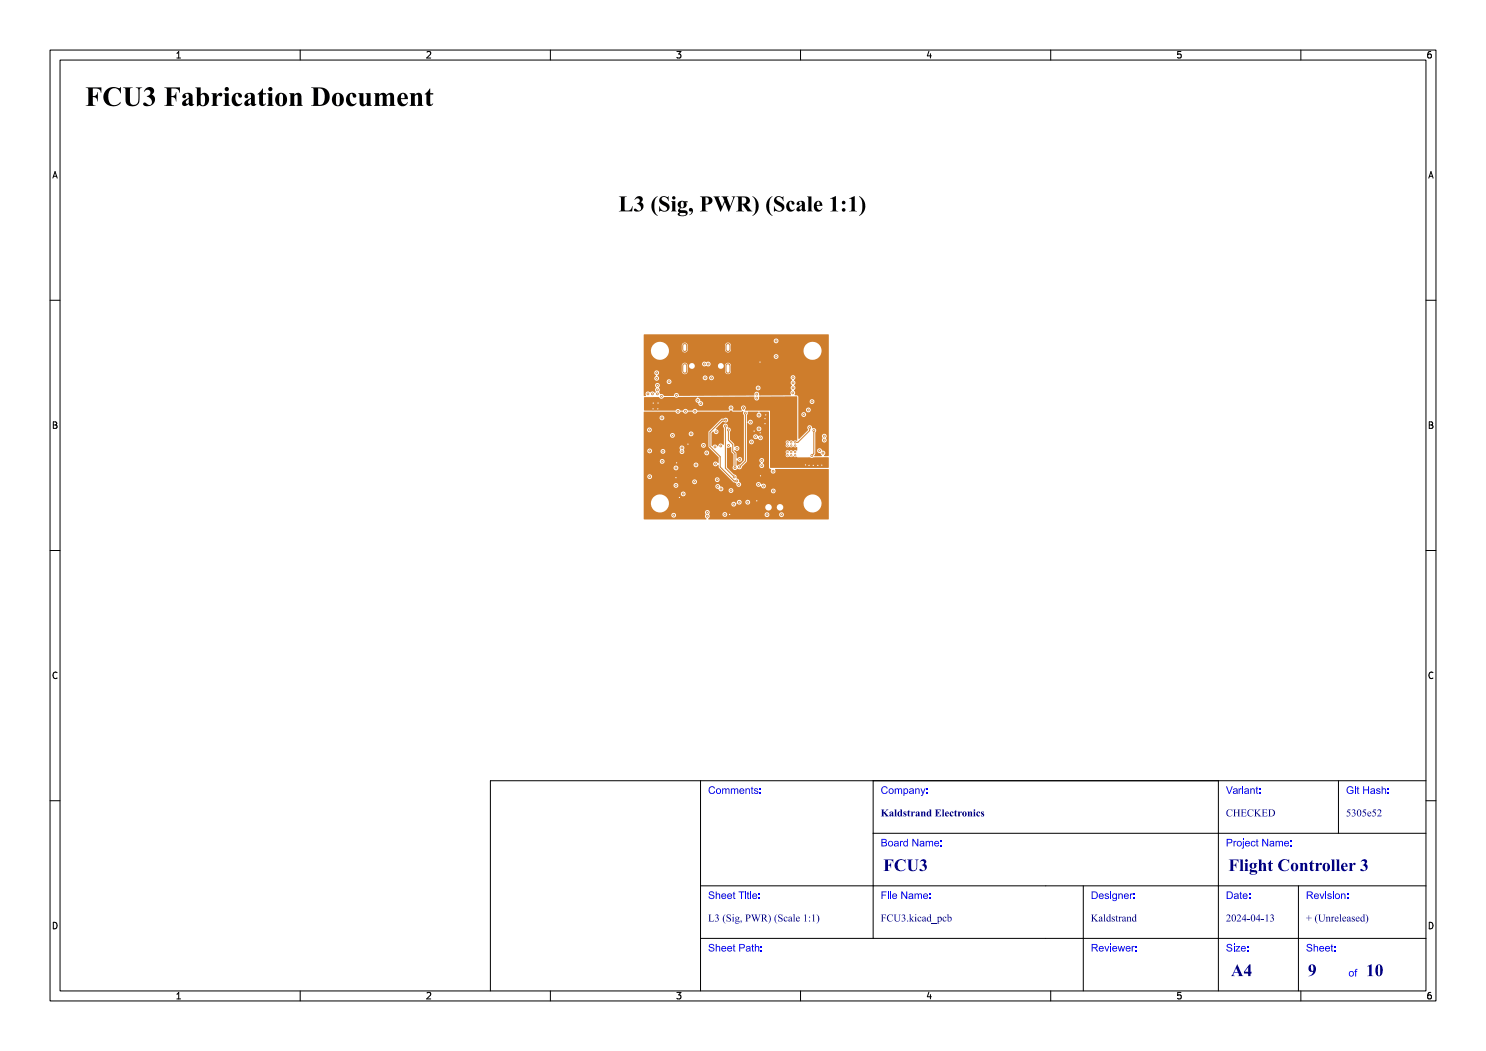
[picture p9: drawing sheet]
<svg xmlns="http://www.w3.org/2000/svg" width="297mm" height="210mm" viewBox="0 0 297 210" stroke-linecap="round" stroke-linejoin="round" font-family="sans-serif">
<defs><g id="words">
<text font-size="5.3" fill="#fff" x="17" y="21.5">FCU3 Fabrication Document</text>
<text font-size="4.3" fill="#fff" x="116" y="42.5">L3 (Sig, PWR) (Scale 1:1)</text>
<g font-size="3.3" fill="#fff">
<text x="176.5" y="174.3">FCU3</text>
<text x="245.5" y="174.3">Flight Controller 3</text>
<text x="246" y="195.3">A4</text>
<text x="261.4" y="195.3">9</text>
<text x="273" y="195.3">10</text>
</g>
<g font-size="2" fill="#fff">
<text x="141.5" y="158.8">Comments:</text>
<text x="176" y="158.8">Company:</text>
<text x="245" y="158.8">Variant:</text>
<text x="269" y="158.8">Git Hash:</text>
<text x="176" y="163.3">Kaldstrand Electronics</text>
<text x="245" y="163.3">CHECKED</text>
<text x="269" y="163.3">5305e52</text>
<text x="176" y="169.3">Board Name:</text>
<text x="245" y="169.3">Project Name:</text>
<text x="141.5" y="179.8">Sheet Title:</text>
<text x="176" y="179.8">File Name:</text>
<text x="218" y="179.8">Designer:</text>
<text x="245" y="179.8">Date:</text>
<text x="261" y="179.8">Revision:</text>
<text x="141.5" y="184.3">L3 (Sig, PWR) (Scale 1:1)</text>
<text x="176" y="184.3">FCU3.kicad_pcb</text>
<text x="218" y="184.3">Kaldstrand</text>
<text x="245" y="184.3">2024-04-13</text>
<text x="261" y="184.3">+ (Unreleased)</text>
<text x="141.5" y="190.3">Sheet Path:</text>
<text x="218" y="190.3">Reviewer:</text>
<text x="245" y="190.3">Size:</text>
<text x="261" y="190.3">Sheet:</text>
<text x="269.5" y="195.3">of</text>
</g>
<g font-size="1.7" fill="#fff">
<text x="35" y="11.6">1</text>
<text x="85" y="11.6">2</text>
<text x="135" y="11.6">3</text>
<text x="185" y="11.6">4</text>
<text x="235" y="11.6">5</text>
<text x="285" y="11.6">6</text>
<text x="10.5" y="35.6">A</text>
<text x="285.5" y="35.6">A</text>
<text x="10.5" y="85.6">B</text>
<text x="285.5" y="85.6">B</text>
<text x="10.5" y="135.6">C</text>
<text x="285.5" y="135.6">C</text>
<text x="10.5" y="185.6">D</text>
<text x="285.5" y="185.6">D</text>
<text x="35" y="199.7">1</text>
<text x="85" y="199.7">2</text>
<text x="135" y="199.7">3</text>
<text x="185" y="199.7">4</text>
<text x="235" y="199.7">5</text>
<text x="285" y="199.7">6</text>
</g>
</g></defs>
<g fill="#ce7d2c">
<circle cx="158.9" cy="88.4" r=".22"/>
<circle cx="158.1" cy="88.4" r=".22"/>
<circle cx="157.4" cy="88.4" r=".22"/>
<circle cx="158.9" cy="89" r=".22"/>
<circle cx="158.1" cy="89" r=".22"/>
<circle cx="157.4" cy="89" r=".23"/>
<circle cx="158.9" cy="90.3" r=".22"/>
<circle cx="158.1" cy="90.3" r=".22"/>
<circle cx="157.4" cy="90.3" r=".23"/>
<circle cx="158.9" cy="91" r=".22"/>
<circle cx="158.1" cy="91" r=".22"/>
<circle cx="157.4" cy="91" r=".23"/>
</g>
<path d="M136.9 69v.8M136.9 73.1v1.1M145.5 69v.8M145.5 73.1v1.1" fill="none" stroke="#ce7d2c" stroke-width="1"/>
<g fill="#ce7d2c">
<circle cx="129.5" cy="78.7" r=".27"/>
<circle cx="130.4" cy="78.7" r=".28"/>
<circle cx="133.7" cy="76.3" r=".28"/>
<circle cx="164.8" cy="87.2" r=".28"/>
<circle cx="131.4" cy="77.9" r=".27"/>
<circle cx="155.1" cy="68.1" r=".28"/>
<circle cx="160.6" cy="82.8" r=".28"/>
<circle cx="129.8" cy="95.3" r=".28"/>
<circle cx="161.6" cy="81.9" r=".28"/>
<circle cx="162.3" cy="80.3" r=".28"/>
<circle cx="164.5" cy="90.5" r=".28"/>
<circle cx="131.4" cy="77" r=".27"/>
<circle cx="164.8" cy="87.9" r=".28"/>
<circle cx="129.8" cy="85.9" r=".27"/>
<circle cx="131.4" cy="78.7" r=".27"/>
<circle cx="163.8" cy="90" r=".28"/>
<circle cx="129.9" cy="90.1" r=".28"/>
<circle cx="151.6" cy="96.8" r=".28"/>
<circle cx="147.9" cy="91.8" r=".28"/>
<circle cx="151.2" cy="79.5" r=".28"/>
<circle cx="146.1" cy="81.5" r=".28"/>
<circle cx="136.6" cy="98.7" r=".28"/>
<circle cx="155.1" cy="71.2" r=".28"/>
<circle cx="151.7" cy="85.7" r=".27"/>
<circle cx="134.7" cy="102.9" r=".28"/>
<circle cx="154.6" cy="98.1" r=".28"/>
<circle cx="132.3" cy="92.2" r=".28"/>
<circle cx="151.5" cy="77.5" r=".28"/>
<circle cx="156.2" cy="102.8" r=".28"/>
<circle cx="151.7" cy="83" r=".27"/>
<circle cx="158.5" cy="76.5" r=".27"/>
<circle cx="150.2" cy="88.3" r=".28"/>
<circle cx="141.4" cy="103.1" r=".27"/>
<circle cx="138.1" cy="86.7" r=".27"/>
<circle cx="135.1" cy="97" r=".27"/>
<circle cx="153.3" cy="102.8" r=".28"/>
<circle cx="151.2" cy="78.8" r=".28"/>
<circle cx="141.4" cy="102.4" r=".27"/>
<circle cx="152.9" cy="84.6" r=".27"/>
<circle cx="135.2" cy="92.5" r=".27"/>
<circle cx="135.8" cy="99.4" r=".27"/>
<circle cx="150.7" cy="86.2" r=".28"/>
<circle cx="151.9" cy="86.5" r=".28"/>
<circle cx="148.6" cy="81.5" r=".28"/>
<circle cx="135.1" cy="95.4" r=".27"/>
<circle cx="145.8" cy="102.8" r=".27"/>
<circle cx="153" cy="82.9" r=".28"/>
<circle cx="151.3" cy="100.1" r=".28"/>
<circle cx="151.9" cy="72.4" r=".27"/>
<circle cx="137.5" cy="88.8" r=".27"/>
<circle cx="152.9" cy="83.7" r=".27"/>
<circle cx="152" cy="95.1" r=".28"/>
<circle cx="134.4" cy="87" r=".28"/>
<circle cx="144.9" cy="102.8" r=".28"/>
<circle cx="147.7" cy="100.3" r=".27"/>
<circle cx="152.3" cy="93" r=".28"/>
<circle cx="131.5" cy="80.5" r=".28"/>
<circle cx="130.5" cy="81.7" r=".28"/>
<circle cx="163.4" cy="93" r=".27"/>
<circle cx="131.5" cy="81.7" r=".28"/>
<circle cx="161.7" cy="93" r=".27"/>
<circle cx="161" cy="92.9" r=".27"/>
<circle cx="164.2" cy="93" r=".28"/>
<circle cx="130.6" cy="80.5" r=".28"/>
<circle cx="162.6" cy="93" r=".27"/>
<circle cx="149.5" cy="100.3" r=".28"/>
<circle cx="152.3" cy="92" r=".28"/>
<circle cx="161.8" cy="85.4" r=".28"/>
<circle cx="154.5" cy="94.2" r=".28"/>
<circle cx="158.5" cy="75.4" r=".27"/>
<circle cx="158.5" cy="77.5" r=".27"/>
<circle cx="146.6" cy="100.7" r=".28"/>
<circle cx="158.4" cy="78.5" r=".28"/>
<circle cx="146.1" cy="98" r=".28"/>
<circle cx="143.3" cy="95.9" r=".27"/>
<circle cx="143" cy="92.7" r=".28"/>
<circle cx="147.3" cy="89.6" r=".28"/>
<circle cx="162.2" cy="91" r=".27"/>
<circle cx="162.7" cy="86" r=".28"/>
<circle cx="139.5" cy="80" r=".28"/>
<circle cx="140.6" cy="89" r=".28"/>
<circle cx="136.3" cy="89.5" r=".27"/>
<circle cx="139.1" cy="92.9" r=".27"/>
<circle cx="132.5" cy="90.2" r=".28"/>
<circle cx="138.8" cy="96.3" r=".28"/>
<circle cx="135.1" cy="93.5" r=".27"/>
<circle cx="142.2" cy="75.5" r=".28"/>
<circle cx="140.9" cy="75.5" r=".28"/>
<circle cx="131.3" cy="75.6" r=".28"/>
<circle cx="141.5" cy="72.7" r=".28"/>
<circle cx="131.3" cy="74.5" r=".27"/>
<circle cx="140.8" cy="72.7" r=".28"/>
<circle cx="152.6" cy="97.1" r=".28"/>
<circle cx="147.7" cy="96.8" r=".28"/>
<circle cx="136.3" cy="90.2" r=".27"/>
<circle cx="143.4" cy="97.2" r=".28"/>
<circle cx="146.8" cy="95.3" r=".28"/>
<circle cx="152" cy="87.5" r=".27"/>
<circle cx="145" cy="85.1" r=".27"/>
<circle cx="145.6" cy="85.9" r=".27"/>
<circle cx="146.9" cy="93.4" r=".27"/>
<circle cx="147.2" cy="96.1" r=".27"/>
<circle cx="145.1" cy="83.9" r=".28"/>
<circle cx="151" cy="87.3" r=".28"/>
<circle cx="150" cy="84.4" r=".27"/>
<circle cx="149" cy="82.5" r=".28"/>
<circle cx="147.8" cy="93.3" r=".27"/>
<circle cx="144" cy="89.1" r=".27"/>
<circle cx="137" cy="82.2" r=".27"/>
<circle cx="145.6" cy="89" r=".28"/>
<circle cx="135.5" cy="82.2" r=".28"/>
<circle cx="141.2" cy="90.5" r=".27"/>
<circle cx="132.2" cy="79.2" r=".28"/>
<circle cx="140.1" cy="80.7" r=".28"/>
<circle cx="132.3" cy="83.5" r=".28"/>
<circle cx="144.1" cy="97.7" r=".28"/>
<circle cx="138.9" cy="82.2" r=".27"/>
<circle cx="143.1" cy="86.3" r=".28"/>
<circle cx="135.2" cy="79" r=".28"/>
<circle cx="142.9" cy="89.3" r=".28"/>
</g>
<path d="M130.6 80v.5M145 85.1v8.4l1.7 1.8M145.1 84h-.8l-2.4 2.4v2.8l2 2v2.1l2.8 2.8h.6M145.1 84h.1M145.6 85.9v2.1l.8 .8v1.4l.5 .5v2.8M149 82.5v9.6l-1.2 1.2M161.8 85.4v.6l-2.3 2.4h-.6M162.6 86v4.6l-.3 .4" fill="none" stroke="#ce7d2c" stroke-width=".2"/>
<path d="M155.4 81.6l-.2 .2v9.5l1.6 1.6h4.2" fill="none" stroke="#ce7d2c" stroke-width=".25"/>
<path d="M161.1 92.9l.6 .1" fill="none" stroke="#ce7d2c" stroke-width=".7"/>
<g fill="#ce7d2c">
<path d="M128.7 79.4h3a.56 .56 0 0 0 .5 .3 .56 .56 0 0 0 .5-.4h2.1l.5 .2 .3-.2h3.7l.1 .1a.56 .56 0 0 0-.4 .7 .56 .56 0 0 0 .6 .4 .5 .5 0 0 0 .5 .6 .5 .5 0 0 0 .5-.6 .5 .5 0 0 0-.6-.4l-.1-.4-.4-.2 .1-.2h11.1a.54 .54 0 0 0 .5 .7 .54 .54 0 0 0 .5-.7h7.6v8.7l-.9 .1a.5 .5 0 0 0-.7 .1 .42 .42 0 0 0-.6-.1 .42 .42 0 0 0 0 .6 .42 .42 0 0 0 .1 .7 .42 .42 0 0 0 .6-.2 .4 .4 0 0 0 .6 0l.5 .2 .4-.1v.7h-.4l-.4 .1-.4-.1-.4 .1a.42 .42 0 0 0-.6 0 .42 .42 0 0 0 0 .6 .42 .42 0 0 0 .1 .6 .42 .42 0 0 0 .6-.1 .4 .4 0 0 0 .6 0l.5 .2 .4-.1v.1h2.6l.3 .1 .4-.1h3v2l-.1 .1h-11.5l-.1-11.5h-4.9l-.1-.1a.51 .51 0 0 0 0-.7 .51 .51 0 0 0-.8 0 .51 .51 0 0 0 .2 .8h-1.8l-.1-.1a.51 .51 0 0 0 0-.7 .51 .51 0 0 0-.7 0 .51 .51 0 0 0 .1 .8h-6.4a.56 .56 0 0 0-.5-.3 .56 .56 0 0 0-.6 .3h-.8l-.4-.3-.6 .3h-.5l-.4-.3-.6 .3h-6.2l-.1-.1z" fill-rule="evenodd"/>
<path d="M128.7 82.3h6.2a.6 .6 0 0 0 .6 .4 .6 .6 0 0 0 .6-.4h.4a.56 .56 0 0 0 .5 .4 .56 .56 0 0 0 .6-.4h.8a.56 .56 0 0 0 .5 .3 .56 .56 0 0 0 .6-.3h6.2l.4-.3 .4 .3 2.1-.1-.1 .4 .2 .4v8.9l-.8 .9-.6 .2-.1-.9 .2-.1a.49 .49 0 0 0 .8 .1 .49 .49 0 0 0-.1-.7 .49 .49 0 0 0-.7 .2h-.2v-1.1l-.4-.4v-.2a.53 .53 0 0 0 .8 .1 .53 .53 0 0 0 0-.8 .53 .53 0 0 0-.8 .1l-.1-.7-.8-.8v-1.6a.54 .54 0 0 0 .1-.6 .54 .54 0 0 0-.6-.2 .5 .5 0 0 0-.2-.7 .5 .5 0 0 0-.6 .2 .5 .5 0 0 0 .1 .6v3.3l-.2 .1a.56 .56 0 0 0-.6-.3 .56 .56 0 0 0-.4 .6l-.1-.1a.59 .59 0 0 0-1.1 .1l-.1-.2v-2.4l.4-.4a.53 .53 0 0 0 .5 .6 .53 .53 0 0 0 .5-.6 .53 .53 0 0 0-.5-.5l1.3-1.4h.3a.49 .49 0 0 0 .7-.1 .49 .49 0 0 0-.1-.7 .49 .49 0 0 0-.7 .1l-.5 .1-2.5 2.6v3l2 2v1.1l-.1 .1a.52 .52 0 0 0-.8-.1 .52 .52 0 0 0 .1 .8 .52 .52 0 0 0 .7-.3l.2 .6 2.8 2.8a.78 .78 0 0 1 .8 .8 .48 .48 0 0 0 .5 .1 .48 .48 0 0 0 .3-.5h3v.2a.55 .55 0 0 0 1 .2 .49 .49 0 0 0 .5 .6 .49 .49 0 0 0 .4-.7 .49 .49 0 0 0-.7-.3h-.2a.48 .48 0 0 0-.5-.4 .48 .48 0 0 0-.5 .4h-3l-.3-.4a.91 .91 0 0 0-.6-.8 .53 .53 0 0 0-.5-.7l-1.4-1.4 .1-3.9 .6-.2 .1 .1 .1 .9 .4 .5v2.2a.53 .53 0 0 0 0 .8 .53 .53 0 0 0 .8-.2l.1 .1a.51 .51 0 0 0 .6 0 .51 .51 0 0 0 .2-.5l.9-.9 .1-.4h2.5l.1 .4a.23 .23 0 0 1 .2 .2 .23 .23 0 0 1-.2 .3 .5 .5 0 0 0 .2 .7 .5 .5 0 0 0 .7-.3 .5 .5 0 0 0-.4-.7 .5 .5 0 0 0 .2-.8 .5 .5 0 0 0-.8 .2h-2.5v-3.7h.4v.2a.48 .48 0 0 0 .7 .3 .48 .48 0 0 0 0-.8 .48 .48 0 0 0-.7 .3h-.4v-1h1.2v.1a.55 .55 0 0 0 1 .3 .52 .52 0 0 0 .7 .3 .52 .52 0 0 0 .1-.8 .52 .52 0 0 0-.8 .1 .51 .51 0 0 0-.5-.4 .51 .51 0 0 0-.5 .4h-1.2v-1.6h1.9v.2a.48 .48 0 0 0 .7 .3 .48 .48 0 0 0 0-.8 .48 .48 0 0 0-.7 .3h-1.9v-1.1l.2-.1a.49 .49 0 0 0 .7 .4 .49 .49 0 0 0 0-.8 .49 .49 0 0 0-.7 .3l-.2-.1v-1.2l.2-.7h2l.1 .1a.48 .48 0 0 0-.4 .6 .48 .48 0 0 0 .6 .3 .48 .48 0 0 0 .3-.6l-.3-.2v-.2h1.8l.1 .1v11l.1 .2a.36 .36 0 0 1 .3 .2 .36 .36 0 0 1-.1 .4 .51 .51 0 0 0 .8 .4 .51 .51 0 0 0 .1-.8l10.7-.1v10l-23.9 .1-.1-.2a.58 .58 0 0 0 .1-.9h2.7v.2a.48 .48 0 0 0 .5 .4 .48 .48 0 0 0 .5-.5h7.4v.1a.48 .48 0 0 0 .6 .4 .48 .48 0 0 0 .4-.5h1.9v.1a.48 .48 0 0 0 .8 .4 .48 .48 0 0 0 0-.9 .48 .48 0 0 0-.8 .4h-1.9l-.1-.1a.48 .48 0 0 0-.5-.3 .48 .48 0 0 0-.4 .4l-7.4-.1a.48 .48 0 0 0-.5-.4 .48 .48 0 0 0-.5 .4h-2.7a.5 .5 0 0 0-.1-.7 .5 .5 0 0 0-.7 .1 .5 .5 0 0 0 .1 .7 .6 .6 0 0 0 .2 .9l-.1 .1h-12.3l-.2-.1v-.8h5.6v.1a.48 .48 0 0 0 .7 .4 .48 .48 0 0 0 0-.9 .48 .48 0 0 0-.7 .4h-5.6v-2.4h1.5v.2a1.8 1.8 0 0 0 1.4 1.7 1.8 1.8 0 0 0 2-1h19.4l.1 .2a.65 .65 0 0 0 .7 .4 .65 .65 0 0 0 .6-.6h.9l.1 .2a.65 .65 0 0 0 1 .2 .65 .65 0 0 0-.2-1 .65 .65 0 0 0-.9 .6h-.9v-.1a.65 .65 0 0 0-.8-.6 .65 .65 0 0 0-.6 .7h-19.4l.2-.7h12.5v.1a.53 .53 0 0 0 .6 .4 .53 .53 0 0 0 .4-.6h.1a.48 .48 0 0 0 .6 .2 .48 .48 0 0 0 .3-.5h.8v.1a.48 .48 0 0 0 .4 .4 .48 .48 0 0 0 .5-.3h10.7v.2a1.8 1.8 0 0 0 2.7 1.4 1.8 1.8 0 0 0 0-3 1.8 1.8 0 0 0-2.7 1.4l-10.7-.1a.48 .48 0 0 0-.4-.5 .48 .48 0 0 0-.5 .4h-.8l-.3-.4a.57 .57 0 0 0-.7 .6l-.6-.2-.4 .4h-12.5a1.8 1.8 0 0 0-1.7-1.9 1.8 1.8 0 0 0-1.9 1.7h-1.5v-1.9h7.5v.2a.48 .48 0 0 0 .7 .3 .48 .48 0 0 0 0-.8 .48 .48 0 0 0-.7 .3h-7.5v-1.7h6v.2a.48 .48 0 0 0 .5 .4 .48 .48 0 0 0 .5-.4h7.4l.2 .5 .4 .1a.48 .48 0 0 0 .4 .5 .48 .48 0 0 0 .5-.2h1.1v.1a.48 .48 0 0 0 .5 .4 .48 .48 0 0 0 .5-.5h7.5v.2a.48 .48 0 0 0 .7 .3 .48 .48 0 0 0 0-.8 .48 .48 0 0 0-.7 .3h-7.5a.48 .48 0 0 0-.5-.5 .48 .48 0 0 0-.5 .5l-1.1-.1a.67 .67 0 0 0-.6-.8 .48 .48 0 0 0-.5-.4 .48 .48 0 0 0-.4 .4h-7.4a.48 .48 0 0 0-.4-.6 .48 .48 0 0 0-.6 .4h-6v-.7h9.7v.1a.48 .48 0 0 0 .8 .4 .48 .48 0 0 0 0-.8 .48 .48 0 0 0-.8 .3h-9.7v-.4h14.3v.1a.48 .48 0 0 0 .7 .4 .48 .48 0 0 0 0-.9 .48 .48 0 0 0-.7 .4h-14.3v-.6h.8v.1a.48 .48 0 0 0 .7 .4 .48 .48 0 0 0 0-.9 .48 .48 0 0 0-.7 .4h-.8v-1.8h6v.2a.48 .48 0 0 0 .8 .3 .48 .48 0 0 0 0-.8 .48 .48 0 0 0-.8 .3h-6v-.6h10v.2a.48 .48 0 0 0 .8 .3 .48 .48 0 0 0 0-.8 .48 .48 0 0 0-.8 .3h-10v-.7h3.3v.2a.48 .48 0 0 0 .7 .3 .48 .48 0 0 0 0-.8 .48 .48 0 0 0-.7 .3h-3.3v-2.1h.8v.2a.48 .48 0 0 0 .5 .4 .48 .48 0 0 0 .4-.5h1.7v.2a.48 .48 0 0 0 .8 .3 .48 .48 0 0 0 0-.8 .48 .48 0 0 0-.8 .3l-1.7-.1a.48 .48 0 0 0-.5-.4 .48 .48 0 0 0-.4 .4h-.8v-.6h7.2l.1 .4a.54 .54 0 0 0 .1 .7 .54 .54 0 0 0 .7 0v-.1h4.1a.48 .48 0 0 0 .6 .6 .48 .48 0 0 0 .2-.8 .48 .48 0 0 0-.8 .1l-4.1 .1v-.4a.52 .52 0 0 0-.1-.9 .52 .52 0 0 0-.8 .3h-7.2v-.5h11.5v.2a.48 .48 0 0 0 .8 .3 .48 .48 0 0 0 0-.8 .48 .48 0 0 0-.8 .3h-11.5v-2h5.3v.2a.48 .48 0 0 0 .7 .3 .48 .48 0 0 0 .1-.8h2.9v.2a.48 .48 0 0 0 .8 .3 .48 .48 0 0 0 0-.8 .48 .48 0 0 0-.8 .3l-3.3-.1-.4 .4h-5.3v-1.1h.7a.48 .48 0 0 0 .6 .6 .48 .48 0 0 0 .3-.8 .48 .48 0 0 0-.8 .1l-.1 .1h-.7v-2.4h3.2a.48 .48 0 0 0 .6 .6 .48 .48 0 0 0 .3-.8 .48 .48 0 0 0-.8 .1l-.1 .1h-3.2z" fill-rule="evenodd"/>
<path d="M128.7 66.9l36.9-.1v24.2l-.1 .1-.7 .1-.1-.3a.48 .48 0 0 0 .2-.5 .48 .48 0 0 0-.5-.3v-.1a.5 .5 0 0 0-.5-.5 .5 .5 0 0 0-.5 .5 .5 .5 0 0 0 .5 .5l.4 .5-.1 .1h-1.5l.3-.4v-3.6h1.3l.1 .5a.51 .51 0 0 0 .1 .7 .51 .51 0 0 0 .7-.1 .51 .51 0 0 0-.1-.7 .48 .48 0 0 0-.1-.8 .48 .48 0 0 0-.7 .4h-1.3v-.7a.48 .48 0 0 0 0-.6 .48 .48 0 0 0-.5-.2l-.2-.1a.51 .51 0 0 0-.7-.5 .51 .51 0 0 0-.1 .9l-1.7 1.8h-.2v-4.9h.6a.48 .48 0 0 0 .6 .5 .48 .48 0 0 0 .2-.8 .48 .48 0 0 0-.8 .2l-.6 .1v-.9h1.5a.48 .48 0 0 0 .6 .5 .48 .48 0 0 0 .2-.8 .48 .48 0 0 0-.8 .2l-1.5 .1v-1.7h2.2a.48 .48 0 0 0 .6 .5 .48 .48 0 0 0 .3-.8 .48 .48 0 0 0-.8 .2l-.1 .1h-2.2l-.1-1.1-.7-.2a.52 .52 0 0 0-.1-.8v-.2a.55 .55 0 0 0 0-.9l.1-.1a.57 .57 0 0 0-.1-.9 .52 .52 0 0 0 .2-.9 .52 .52 0 0 0-.9 .1 .52 .52 0 0 0 .3 .8l-.3 .4 .3 .5a.79 .79 0 0 0-.1 1.2 .74 .74 0 0 0-.1 .9h-6.3a.54 .54 0 0 0-.5-.7 .54 .54 0 0 0-.5 .7l-15.1 .1a.54 .54 0 0 0-.5-.6 .54 .54 0 0 0-.5 .6h-1.9l-.4-.3a.56 .56 0 0 1-.6-.3 .56 .56 0 0 1 .1-.7l-.2-.3h19.3a.48 .48 0 0 0 .7 .5 .48 .48 0 0 0 .2-.8 .48 .48 0 0 0-.8 .1l-.1 .2h-19.3a.52 .52 0 0 0 0-.8 .52 .52 0 0 0-.7 0 .52 .52 0 0 0 .1 .8l-.2 .3 .2 .5-.3 .2a.59 .59 0 0 0-.9-.1 .54 .54 0 0 0-.7 0 .54 .54 0 0 0-.1 .7h-.3l-.2-.1v-2.8h4.6v.1a.48 .48 0 0 0 .8 .4 .48 .48 0 0 0 0-.8 .48 .48 0 0 0-.8 .3h-4.6v-1.8h2.2l.1 .4a.26 .26 0 0 1 .2 .2 .26 .26 0 0 1-.2 .3 .48 .48 0 0 0 .3 .8 .48 .48 0 0 0 .5-.7h8.8v.2a.48 .48 0 0 0 .5 .4 .48 .48 0 0 0 .4-.6h.3v.2a.48 .48 0 0 0 .8 .3 .48 .48 0 0 0 0-.8 .48 .48 0 0 0-.8 .3h-.3l-.3-.4a.47 .47 0 0 0-.6 .4h-8.8l-.3-.4a.5 .5 0 0 0 .3-.7h4.6v.1a.6 .6 0 0 0 .6 .4 .6 .6 0 0 0 .6-.5h7.4l.1 .1a.59 .59 0 0 0 .6 .4 .59 .59 0 0 0 .5-.5l-.1-1.5a.6 .6 0 0 0-.6-.3 .6 .6 0 0 0-.5 .5v1.3h-7.4v-1.3h.2a.58 .58 0 0 0 .8 .7 .58 .58 0 0 0 .2-1h1.6v.1a.64 .64 0 0 0 1 .3l.3 .1 .3-.2h1.6v.2a.58 .58 0 0 0 .9 .4 .58 .58 0 0 0 0-1 .58 .58 0 0 0-.9 .4h-1.6a.55 .55 0 0 0-.1-.7 .55 .55 0 0 0-.7 .1l-.5-.1-.3 .4-1.8-.1a.59 .59 0 0 0-.8 .4h-.2a.6 .6 0 0 0-.6-.5 .6 .6 0 0 0-.6 .5v1.3h-4.6l-.3-.3a.47 .47 0 0 0-.6 .4h-2.2v-4.4h1.5v.2a1.8 1.8 0 0 0 1.3 1.6 1.8 1.8 0 0 0 1.9-.6h21.3v.1a.48 .48 0 0 0 .8 .3 .48 .48 0 0 0 0-.8 .48 .48 0 0 0-.8 .4h-21.3l.3-.5 .1-.8h2.6v.2a.6 .6 0 0 0 .6 .3 .6 .6 0 0 0 .6-.5h7.4l.1 .2a.59 .59 0 0 0 .5 .3 .59 .59 0 0 0 .6-.4h14.5v.2a1.8 1.8 0 0 0 2.7 1.4 1.8 1.8 0 0 0 0-3 1.8 1.8 0 0 0-2.7 1.4h-14.5l-.1-1.2a.6 .6 0 0 0-.6-.3 .6 .6 0 0 0-.5 .5v.9h-7.4l-.1-1.1a.6 .6 0 0 0-.6-.3 .6 .6 0 0 0-.5 .5v.9h-2.6a1.8 1.8 0 0 0-1.8-1.6 1.8 1.8 0 0 0-1.8 1.7h-1.5v-1.9h26v.1a.48 .48 0 0 0 .8 .3 .48 .48 0 0 0 0-.8 .48 .48 0 0 0-.8 .4h-26z" fill-rule="evenodd"/>
<path d="M148.4 81.3h.3l.2 .2a.28 .28 0 0 1-.4 .3 .28 .28 0 0 1-.1-.5z" fill-rule="evenodd"/>
</g>
<g fill="#fff">
<circle cx="129.5" cy="78.7" r=".13"/>
<circle cx="130.4" cy="78.7" r=".13"/>
<circle cx="133.7" cy="76.3" r=".13"/>
<circle cx="164.7" cy="87.2" r=".13"/>
<circle cx="131.4" cy="77.9" r=".12"/>
<circle cx="155.1" cy="68.1" r=".13"/>
<circle cx="160.6" cy="82.8" r=".12"/>
<circle cx="129.9" cy="95.2" r=".13"/>
<circle cx="161.6" cy="81.9" r=".13"/>
<circle cx="162.3" cy="80.3" r=".13"/>
<circle cx="164.5" cy="90.5" r=".12"/>
<circle cx="131.4" cy="77" r=".13"/>
<circle cx="164.8" cy="87.9" r=".12"/>
<circle cx="129.8" cy="85.9" r=".13"/>
<circle cx="131.4" cy="78.7" r=".13"/>
<circle cx="163.8" cy="90" r=".12"/>
<circle cx="129.8" cy="90.1" r=".13"/>
<circle cx="151.6" cy="96.8" r=".12"/>
<circle cx="147.9" cy="91.8" r=".12"/>
<circle cx="151.2" cy="79.6" r=".13"/>
<circle cx="146.1" cy="81.5" r=".13"/>
<circle cx="136.5" cy="98.7" r=".13"/>
<circle cx="155.1" cy="71.2" r=".12"/>
<circle cx="151.7" cy="85.7" r=".12"/>
<circle cx="134.7" cy="102.9" r=".12"/>
<circle cx="154.6" cy="98.1" r=".12"/>
<circle cx="132.3" cy="92.2" r=".13"/>
<circle cx="151.5" cy="77.5" r=".13"/>
<circle cx="156.2" cy="102.8" r=".12"/>
<circle cx="151.7" cy="83" r=".12"/>
<circle cx="158.5" cy="76.5" r=".12"/>
<circle cx="150.2" cy="88.3" r=".13"/>
<circle cx="141.4" cy="103.1" r=".13"/>
<circle cx="138.1" cy="86.7" r=".13"/>
<circle cx="135.1" cy="97" r=".13"/>
<circle cx="153.3" cy="102.8" r=".13"/>
<circle cx="151.2" cy="78.7" r=".12"/>
<circle cx="141.4" cy="102.4" r=".13"/>
<circle cx="152.9" cy="84.7" r=".13"/>
<circle cx="135.2" cy="92.5" r=".13"/>
<circle cx="135.8" cy="99.4" r=".13"/>
<circle cx="150.7" cy="86.1" r=".13"/>
<circle cx="151.9" cy="86.5" r=".13"/>
<circle cx="148.6" cy="81.5" r=".13"/>
<circle cx="135.1" cy="95.4" r=".13"/>
<circle cx="145.8" cy="102.8" r=".12"/>
<circle cx="153" cy="82.9" r=".12"/>
<circle cx="151.3" cy="100.1" r=".12"/>
<circle cx="151.9" cy="72.3" r=".13"/>
<circle cx="137.5" cy="88.8" r=".13"/>
<circle cx="152.9" cy="83.7" r=".13"/>
<circle cx="152" cy="95.1" r=".12"/>
<circle cx="134.4" cy="87" r=".13"/>
<circle cx="144.9" cy="102.8" r=".13"/>
<circle cx="147.7" cy="100.4" r=".12"/>
<circle cx="152.3" cy="93" r=".13"/>
<circle cx="131.5" cy="80.5" r=".12"/>
<circle cx="130.5" cy="81.7" r=".13"/>
<circle cx="163.4" cy="93" r=".12"/>
<circle cx="131.5" cy="81.7" r=".13"/>
<circle cx="161.7" cy="93" r=".12"/>
<circle cx="161" cy="92.9" r=".12"/>
<circle cx="164.2" cy="93" r=".13"/>
<circle cx="130.6" cy="80.5" r=".13"/>
<circle cx="162.5" cy="93" r=".12"/>
<circle cx="149.4" cy="100.4" r=".13"/>
<circle cx="152.3" cy="92" r=".13"/>
<circle cx="161.8" cy="85.4" r=".12"/>
<circle cx="154.5" cy="94.2" r=".12"/>
<circle cx="158.5" cy="75.4" r=".12"/>
<circle cx="158.5" cy="77.5" r=".12"/>
<circle cx="146.7" cy="100.7" r=".12"/>
<circle cx="158.4" cy="78.5" r=".13"/>
<circle cx="146.1" cy="98" r=".13"/>
<circle cx="143.3" cy="95.9" r=".12"/>
<circle cx="143" cy="92.7" r=".12"/>
<circle cx="147.3" cy="89.6" r=".13"/>
<circle cx="162.3" cy="91" r=".13"/>
<circle cx="162.7" cy="86" r=".12"/>
<circle cx="139.5" cy="80" r=".13"/>
<circle cx="140.6" cy="89" r=".13"/>
<circle cx="136.3" cy="89.5" r=".12"/>
<circle cx="139.1" cy="92.9" r=".12"/>
<circle cx="132.5" cy="90.2" r=".12"/>
<circle cx="138.8" cy="96.3" r=".13"/>
<circle cx="135.1" cy="93.5" r=".13"/>
<circle cx="142.2" cy="75.5" r=".13"/>
<circle cx="140.9" cy="75.5" r=".13"/>
<circle cx="131.2" cy="75.6" r=".13"/>
<circle cx="141.5" cy="72.7" r=".12"/>
<circle cx="131.3" cy="74.5" r=".12"/>
<circle cx="140.8" cy="72.7" r=".12"/>
<circle cx="152.6" cy="97.1" r=".13"/>
<circle cx="147.7" cy="96.8" r=".12"/>
<circle cx="136.3" cy="90.3" r=".12"/>
<circle cx="143.4" cy="97.2" r=".13"/>
<circle cx="146.8" cy="95.3" r=".13"/>
<circle cx="152" cy="87.5" r=".12"/>
<circle cx="145" cy="85.1" r=".12"/>
<circle cx="145.6" cy="85.9" r=".13"/>
<circle cx="146.9" cy="93.5" r=".13"/>
<circle cx="147.3" cy="96.1" r=".13"/>
<circle cx="145.1" cy="84" r=".13"/>
<circle cx="151" cy="87.3" r=".13"/>
<circle cx="150" cy="84.4" r=".13"/>
<circle cx="149" cy="82.5" r=".13"/>
<circle cx="147.8" cy="93.3" r=".13"/>
<circle cx="144" cy="89.1" r=".12"/>
<circle cx="137" cy="82.2" r=".12"/>
<circle cx="145.6" cy="89" r=".12"/>
<circle cx="135.5" cy="82.2" r=".13"/>
<circle cx="141.2" cy="90.5" r=".12"/>
<circle cx="132.2" cy="79.2" r=".13"/>
<circle cx="140.1" cy="80.7" r=".13"/>
<circle cx="132.3" cy="83.5" r=".13"/>
<circle cx="144.1" cy="97.7" r=".13"/>
<circle cx="138.9" cy="82.2" r=".12"/>
<circle cx="143.1" cy="86.3" r=".12"/>
<circle cx="135.2" cy="79" r=".13"/>
<circle cx="142.9" cy="89.3" r=".13"/>
<circle cx="162.4" cy="70.1" r="1.6"/>
<circle cx="131.9" cy="70.1" r="1.6"/>
<circle cx="158.9" cy="88.4" r=".1"/>
<circle cx="158.1" cy="88.4" r=".1"/>
<circle cx="157.4" cy="88.4" r=".1"/>
<circle cx="158.9" cy="89" r=".1"/>
<circle cx="158.1" cy="89" r=".1"/>
<circle cx="157.4" cy="89" r=".1"/>
<circle cx="158.9" cy="90.3" r=".1"/>
<circle cx="158.1" cy="90.3" r=".1"/>
<circle cx="157.4" cy="90.3" r=".1"/>
<circle cx="158.9" cy="91" r=".1"/>
<circle cx="158.1" cy="91" r=".1"/>
<circle cx="157.4" cy="91" r=".1"/>
<circle cx="162.4" cy="100.6" r="1.6"/>
<circle cx="131.9" cy="100.6" r="1.6"/>
<circle cx="153.6" cy="101.4" r=".45"/>
<circle cx="155.9" cy="101.4" r=".45"/>
<circle cx="144.1" cy="73.1" r=".32"/>
<circle cx="138.3" cy="73.1" r=".32"/>
</g>
<path d="M136.9 69v.8M136.9 73.1v1.1M145.5 69v.8M145.5 73.1v1.1" fill="none" stroke="#fff" stroke-width=".6"/>
<g fill="none" stroke="#000" stroke-width=".2">
<path d="M10 10h277v190h-277zM12 12h273v186h-273zM35.3 11.6h.8M35.3 10.7l.4-.4v1.3M60 10v2M85.3 10.4l.5-.1 .3 .4-.8 .9h.8M110 10v2M135.3 10.3h.8l-.4 .5 .3 .1v.6l-.2 .1-.5-.1M160 10v2M185.7 10.2l-.4 1h.9M186 10.7v.9M210 10v2"/>
<path d="M236 10.3h-.6l-.1 .6 .2-.1 .5 .1 .1 .1-.1 .5-.2 .1-.5-.1M260 10v2M286 10.3l-.4 .1-.2 .2-.1 .7 .3 .3 .4-.1 .1-.5-.1-.1-.4-.1-.3 .2M10.6 35.6l.4-1.3 .4 1.3M10.7 35.2h.6M285.6 35.6l.4-1.3 .4 1.3M285.7 35.2h.6M10 60h2M285 60h2M10.7 84.3h.4l.2 .2-.2 .4 .2 .1 .1 .3-.2 .3h-.5zM10.7 84.9h.4M285.7 84.3h.4l.2 .2-.2 .4 .2 .1 .1 .3-.2 .3h-.5z"/>
<path d="M285.7 84.9h.4M10 110h2M285 110h2M11.4 134.4a.62 .62 0 0 0-.9 .5 .62 .62 0 0 0 .7 .7l.2-.1M286.4 134.4a.62 .62 0 0 0-.9 .5 .62 .62 0 0 0 .7 .7l.2-.1M10 160h2M285 160h2M10.7 184.3a.66 .66 0 0 1 .7 .6 .66 .66 0 0 1-.7 .7zM35.3 198.7l.4-.4v1.3M35.3 199.6h.8M60 198v2M85.3 198.4l.5-.1 .3 .4-.8 .9h.8"/>
<path d="M110 198v2M135.3 198.3h.8l-.4 .5 .3 .1v.6l-.2 .1-.5-.1M160 198v2M185.7 198.2l-.4 1h.9M186 198.7v.9M210 198v2M236 198.3h-.6l-.1 .6 .2-.1 .5 .1 .1 .1-.1 .5-.2 .1-.5-.1M260 198v2M285.7 184.3a.66 .66 0 0 1 .7 .6 .66 .66 0 0 1-.7 .7zM286 198.3l-.4 .1-.2 .2-.1 .8 .3 .2 .4-.1 .1-.5-.1-.1-.4-.1-.3 .2"/>
</g>
<path d="M261.8 192.9a.88 .88 0 0 1 1.1 .1 .88 .88 0 0 1 0 1.2 1.36 1.36 0 0 1-1.4 .8 1.12 1.12 0 0 0 1-.9l-.2 .1a.66 .66 0 0 1-.7-.3 .66 .66 0 0 1-.1-.6h.5a.46 .46 0 0 0 0 .5 .46 .46 0 0 0 .5 .2 .84 .84 0 0 0-.4-1.2l-.1 .5h-.5z" fill-rule="evenodd" fill="#00007f"/>
<g fill="#00f">
<path d="M261.3 188.7h.7l.2 .3-.1 .1a.32 .32 0 0 0-.4-.4 .32 .32 0 0 0-.2 .5h.2a.5 .5 0 0 1 .6 .6 .5 .5 0 0 1-.8 .3l-.4-.3v-.2h.2a.39 .39 0 0 0 .4 .4 .39 .39 0 0 0 .4-.4l-.8-.3-.1-.3z" fill-rule="evenodd"/>
<path d="M262.6 188.6h.1v.6l.4-.2 .3 .2v.9h-.1v-.7a.27 .27 0 0 0-.4-.2 .27 .27 0 0 0-.2 .3v.6h-.1z" fill-rule="evenodd"/>
<path d="M263.8 189.2l.1-.1a.51 .51 0 0 1 .5 0 .51 .51 0 0 1 .3 .5h-.9l.3 .4 .6-.2a.52 .52 0 0 1-.7 .3 .52 .52 0 0 1-.3-.6h.8l-.3-.3-.3 .3h-.2z" fill-rule="evenodd"/>
<path d="M265 189.2v-.1a.51 .51 0 0 1 .6 0 .51 .51 0 0 1 .2 .5h-.8l.3 .4 .5-.2a.52 .52 0 0 1-.6 .3 .52 .52 0 0 1-.4-.6h.8l-.3-.3-.3 .3h-.2z" fill-rule="evenodd"/>
<path d="M266.1 188.8l.2-.1v.3h.2v.2h-.2v.6l.2 .3a.27 .27 0 0 1-.3 0 .27 .27 0 0 1-.1-.3v-.6h-.2z" fill-rule="evenodd"/>
<path d="M266.7 189h.2v.2h-.2z" fill-rule="evenodd"/>
<path d="M266.7 189.9h.2v.2h-.2z" fill-rule="evenodd"/>
<path d="M269.8 194.1a.54 .54 0 0 1 .8 .2 .54 .54 0 0 1-.3 .7 .54 .54 0 0 1-.7-.4h.2a.37 .37 0 0 0 .5 .4 .37 .37 0 0 0 .1-.7l-.4-.1-.2 .4h-.2z" fill-rule="evenodd"/>
<path d="M270.9 193.7l.4-.1v.2l-.2 .1 .2 .3h-.3v.9h-.1v-.9h-.2z" fill-rule="evenodd"/>
</g>
<g fill="#00007f">
<path d="M273.2 193.1l.9-.4v2.1l.4 .2h-1.2l.3-.1v-1.5v-.3z" fill-rule="evenodd"/>
<path d="M275.1 192.9a.73 .73 0 0 1 .9-.1 .73 .73 0 0 1 .4 .8 1.04 1.04 0 0 1-.9 1.5 .95 .95 0 0 1-.6-1h.5v.7a.2 .2 0 0 0 .2 .2 .2 .2 0 0 0 .2-.3v-1.7a.2 .2 0 0 0-.2-.2 .2 .2 0 0 0-.2 .2v1.1h-.5v-.7z" fill-rule="evenodd"/>
</g>
<g fill="#00f">
<path d="M245.3 188.7h.7l.2 .3-.1 .1a.32 .32 0 0 0-.4-.4 .32 .32 0 0 0-.2 .5h.2a.5 .5 0 0 1 .6 .6 .5 .5 0 0 1-.8 .3l-.4-.3v-.2h.2a.39 .39 0 0 0 .4 .4 .39 .39 0 0 0 .4-.4l-.8-.3-.1-.3z" fill-rule="evenodd"/>
<path d="M246.6 188.6h.1v.2h-.1z" fill-rule="evenodd"/>
<path d="M246.6 189h.1v1.1h-.1z" fill-rule="evenodd"/>
<path d="M247 189h.8l-.7 1h.8v.1h-1l.7-.9h-.6z" fill-rule="evenodd"/>
<path d="M248.1 189.2l.1-.1a.51 .51 0 0 1 .6 0 .51 .51 0 0 1 .2 .5h-.8l.2 .4 .6-.2a.52 .52 0 0 1-.7 .3 .52 .52 0 0 1-.3-.6h.8l-.3-.3-.3 .3h-.2z" fill-rule="evenodd"/>
<path d="M249.3 189h.2v.2h-.2z" fill-rule="evenodd"/>
<path d="M249.3 189.9h.2v.2h-.2z" fill-rule="evenodd"/>
</g>
<g fill="#00007f">
<path d="M247.3 192.7l1 2.1 .2 .2h-1.1l.3-.1-.2-.5h-.9l-.1 .5 .3 .1h-.8l.6-.7h.8l-.3-.8-.4 .8h-.1z" fill-rule="evenodd"/>
<path d="M249.7 192.7h.2v1.5h.2v.3h-.2v.5h-.4v-.5h-.9v-.3h.9v-.9l-.7 .9h-.2z" fill-rule="evenodd"/>
</g>
<path d="M285 177h-41.5v21M243.5 187.5h41.5M259.5 187.5v10.5" fill="none" stroke="#000" stroke-width=".2"/>
<g fill="#00f">
<path d="M261.2 178.1h.6a.42 .42 0 0 1 .6 .4 .42 .42 0 0 1-.4 .4l.5 .7h-.2a.74 .74 0 0 0-.9-.6v.6h-.2v-.8l.9-.1a.25 .25 0 0 0 0-.3 .25 .25 0 0 0-.2-.1h-.5v.5h-.2z" fill-rule="evenodd"/>
<path d="M262.7 178.7a.51 .51 0 0 1 .7-.1 .51 .51 0 0 1 .2 .5h-.8l.2 .4 .6-.2a.52 .52 0 0 1-.7 .3 .52 .52 0 0 1-.3-.6h.8l-.3-.3-.3 .3h-.2z" fill-rule="evenodd"/>
<path d="M263.7 178.5h.2l.3 .9 .3-.9h.2l-.4 1.1h-.2z" fill-rule="evenodd"/>
<path d="M264.9 178.1h.2v.2h-.2z" fill-rule="evenodd"/>
<path d="M264.9 178.5h.2v1.1h-.2z" fill-rule="evenodd"/>
<path d="M265.4 178.6h.5l.2 .2h-.1a.21 .21 0 0 0-.3-.2 .21 .21 0 0 0-.1 .3 .43 .43 0 0 1 .4 .1 .43 .43 0 0 1 .2 .4l-.3 .2h-.4l-.2-.3h.2a.24 .24 0 0 0 .2 .3 .24 .24 0 0 0 .2-.4 .43 .43 0 0 1-.6-.5z" fill-rule="evenodd"/>
<path d="M266.4 178.1h.2v.2h-.2z" fill-rule="evenodd"/>
<path d="M266.4 178.5h.2v1.1h-.2z" fill-rule="evenodd"/>
<path d="M267 178.6a.55 .55 0 0 1 .8 .2 .55 .55 0 0 1-.3 .8 .55 .55 0 0 1-.7-.5h.2a.37 .37 0 0 0 .5 .4 .37 .37 0 0 0 .1-.7l-.4-.1-.2 .4h-.2z" fill-rule="evenodd"/>
<path d="M268 178.5h.2v.2l.3-.2a.35 .35 0 0 1 .4 .5v.6h-.2v-.6a.27 .27 0 0 0-.3-.3 .27 .27 0 0 0-.2 .3v.6h-.2z" fill-rule="evenodd"/>
<path d="M269.2 178.5h.3v.2h-.3z" fill-rule="evenodd"/>
<path d="M269.2 179.4h.3v.2h-.3z" fill-rule="evenodd"/>
</g>
<g fill="#00007f">
<path d="M261.1 183.4h.5v-.5v.5l.6 .1h-.6v.5v-.5z" fill-rule="evenodd"/>
<path d="M263.1 182.8l.3-.1a1.42 1.42 0 0 0 0 1.9l-.5-.6a1.12 1.12 0 0 1 .2-1.2z" fill-rule="evenodd"/>
<path d="M263.4 182.7h.6l-.2 .2v.7a.41 .41 0 0 0 .5 .5 .41 .41 0 0 0 .3-.6v-.7l-.2-.1h.5l-.2 .2v.7a.55 .55 0 0 1-.5 .6 .55 .55 0 0 1-.6-.7v-.7z" fill-rule="evenodd"/>
<path d="M264.9 183.3l.4-.1v.2a.29 .29 0 0 1 .3-.2 .29 .29 0 0 1 .2 .3v.5l.2 .1h-.5l.2-.2-.1-.5-.1-.1-.2 .1v.6l.1 .1h-.4l.1-.1v-.6z" fill-rule="evenodd"/>
<path d="M266 183.3l.3-.1v.2l.2-.2h.2l-.4 .3v.5l.2 .1h-.5l.2-.1v-.4l-.1-.3z" fill-rule="evenodd"/>
<path d="M266.9 183.3l.4-.1 .2 .2 .1 .1h-.7l.2 .4 .3 .1 .1-.2a.41 .41 0 0 1-.5 .3 .41 .41 0 0 1-.2-.6h.5l-.2-.3-.3 .3z" fill-rule="evenodd"/>
<path d="M267.7 182.8l.3-.1v1.3l.2 .1h-.5l.1-.1v-1.1z" fill-rule="evenodd"/>
<path d="M268.4 183.3l.4-.1 .2 .2 .1 .1h-.7l.2 .4 .3 .1 .1-.2a.41 .41 0 0 1-.5 .3 .41 .41 0 0 1-.2-.6h.6l-.2-.3-.4 .3z" fill-rule="evenodd"/>
<path d="M269.3 183.2l.6 .1v.7l.2-.1-.2 .2-.7-.1v-.1l.3 .1 .2-.1v-.3l-.5 .3 .5-.4-.1-.3-.3 .3z" fill-rule="evenodd"/>
<path d="M270.2 183.2h.5v.3l-.1-.2h-.3l.1 .2a.34 .34 0 0 1 .4 .5 .34 .34 0 0 1-.6 .1v-.3l.2 .3 .3-.1-.5-.5z" fill-rule="evenodd"/>
<path d="M271.1 183.3l.4-.1 .2 .2 .1 .1h-.7l.2 .4 .3 .1 .1-.2a.41 .41 0 0 1-.5 .3 .41 .41 0 0 1-.2-.6h.5l-.2-.3-.3 .3z" fill-rule="evenodd"/>
<path d="M272.4 182.8l.3-.1v1.3h.2l-.6 .2-.4-.2v-.4h.2l.2 .4h.2l-.1-.7h-.2l-.1 .3h-.2v-.1a.41 .41 0 0 1 .6-.3v-.4z" fill-rule="evenodd"/>
<path d="M272.9 182.7a1.08 1.08 0 0 1 0 1.9 1.42 1.42 0 0 0 0-1.9z" fill-rule="evenodd"/>
</g>
<path d="M259.5 177v10.5" fill="none" stroke="#000" stroke-width=".2"/>
<g fill="#00f">
<path d="M245.2 178.1h.5a.75 .75 0 0 1 .7 .8 .75 .75 0 0 1-.7 .7h-.5v-.1h.5a.58 .58 0 0 0 .5-.6 .58 .58 0 0 0-.5-.6h-.3v1.2h-.2z" fill-rule="evenodd"/>
<path d="M246.7 178.7l.2-.1a.47 .47 0 0 1 .6 0 .47 .47 0 0 1 0 .6l.1 .4-.2-.1-.5 .1-.3-.1v-.2l.6 .2 .2-.4-.8 .2a.57 .57 0 0 1 .8-.4l-.2-.2-.6 .1z" fill-rule="evenodd"/>
<path d="M247.9 178.3l.2-.1v.3h.1v.2h-.1v.6l.2 .3a.27 .27 0 0 1-.3 0 .27 .27 0 0 1-.1-.3v-.6h-.2z" fill-rule="evenodd"/>
<path d="M248.5 178.7a.51 .51 0 0 1 .6-.1 .51 .51 0 0 1 .3 .5h-.9l.3 .4 .6-.2a.52 .52 0 0 1-.7 .3 .52 .52 0 0 1-.3-.6h.8l-.3-.3-.3 .3h-.2z" fill-rule="evenodd"/>
<path d="M249.6 178.5h.2v.2h-.2z" fill-rule="evenodd"/>
<path d="M249.6 179.4h.2v.2h-.2z" fill-rule="evenodd"/>
</g>
<path d="M285 166.5h-41.5v10.5" fill="none" stroke="#000" stroke-width=".2"/>
<g fill="#00f">
<path d="M245.2 167.6h.5a.46 .46 0 0 1 .6 .5 .46 .46 0 0 1-.5 .4h-.4v.6h-.2v-.8h.7l.2-.2-.2-.3h-.5v.5h-.2z" fill-rule="evenodd"/>
<path d="M246.5 168h.2v.2l.4-.2v.2a.24 .24 0 0 0-.3 .1 .24 .24 0 0 0-.1 .3v.5h-.2z" fill-rule="evenodd"/>
<path d="M247.3 168.1a.54 .54 0 0 1 .9 .2 .54 .54 0 0 1-.3 .7 .54 .54 0 0 1-.7-.4h.2a.37 .37 0 0 0 .5 .4 .37 .37 0 0 0 .1-.7l-.4-.1-.2 .4h-.2z" fill-rule="evenodd"/>
<path d="M248.4 167.6h.2v.2h-.2z" fill-rule="evenodd"/>
<path d="M248.4 168h.2v1.2a.3 .3 0 0 1-.1 .3 .3 .3 0 0 1-.3 0l.2-.2z" fill-rule="evenodd"/>
<path d="M249 168.2v-.1a.51 .51 0 0 1 .6 0 .51 .51 0 0 1 .2 .5h-.8l.3 .4 .5-.2a.52 .52 0 0 1-.6 .3 .52 .52 0 0 1-.4-.6h.8l-.3-.3-.3 .3h-.2z" fill-rule="evenodd"/>
<path d="M250.2 168.1h.5l.2 .3h-.2a.34 .34 0 0 0-.5-.1 .34 .34 0 0 0 0 .5l.3 .2 .3-.3 .1 .1a.53 .53 0 0 1-.8 .2 .53 .53 0 0 1 0-.8z" fill-rule="evenodd"/>
<path d="M251.1 167.8l.2-.1v.3h.2v.2h-.2v.6l.2 .3a.27 .27 0 0 1-.3 0 .27 .27 0 0 1-.1-.3v-.6h-.1z" fill-rule="evenodd"/>
<path d="M252.3 167.6h.2l.8 1.2v-1.2h.2v1.5h-.2l-.8-1.2v1.2h-.2z" fill-rule="evenodd"/>
<path d="M253.9 168.1h.1a.47 .47 0 0 1 .6 0 .47 .47 0 0 1 .1 .6v.4l-.2-.1-.5 .1-.3-.1v-.2l.6 .2 .2-.4-.8 .2a.57 .57 0 0 1 .8-.4l-.2-.2-.6 .1z" fill-rule="evenodd"/>
<path d="M254.9 168h.2v.2l.4-.2 .2 .2 .3-.2 .3 .1 .1 1h-.2v-.9a.26 .26 0 0 0-.3 0 .26 .26 0 0 0-.1 .3v.6h-.2v-.8l-.3-.1-.2 .9h-.2z" fill-rule="evenodd"/>
<path d="M256.8 168.2v-.1a.51 .51 0 0 1 .6 0 .51 .51 0 0 1 .2 .5h-.8l.3 .4 .5-.2a.52 .52 0 0 1-.6 .3 .52 .52 0 0 1-.4-.6h.8l-.3-.3-.3 .3h-.2z" fill-rule="evenodd"/>
<path d="M257.9 168h.2v.2h-.2z" fill-rule="evenodd"/>
<path d="M257.9 168.9h.2v.2h-.2z" fill-rule="evenodd"/>
</g>
<g fill="#00007f">
<path d="M245.2 182.8a.42 .42 0 0 1 .6 .1 .42 .42 0 0 1-.1 .6l-.4 .5 .7-.1-.1 .2h-.8a.87 .87 0 0 0 .5-1.1l-.2-.1-.3 .2z" fill-rule="evenodd"/>
<path d="M246.3 182.8l.2-.1a.7 .7 0 0 1 .5 .7 .7 .7 0 0 1-.6 .7l-.3-.5 .2-.1a.36 .36 0 0 0 0 .4 .36 .36 0 0 0 .4 .1l.1-.8-.2-.4a.42 .42 0 0 0-.3 .7l-.2-.1z" fill-rule="evenodd"/>
<path d="M247.3 182.8a.42 .42 0 0 1 .6 .1 .42 .42 0 0 1-.1 .6l-.4 .5 .7-.1-.1 .2h-.8a.87 .87 0 0 0 .5-1.1l-.2-.1-.3 .2z" fill-rule="evenodd"/>
<path d="M248.8 182.7h.2v.9h.1v.2h-.1v.3h-.2v-.3h-.6v-.2h.6v-.7l-.6 .7z" fill-rule="evenodd"/>
<path d="M249.3 183.6h.5v.1h-.5z" fill-rule="evenodd"/>
<path d="M250.2 182.8l.1-.1a.7 .7 0 0 1 .6 .7 .7 .7 0 0 1-.6 .7l-.3-.5 .2-.1a.36 .36 0 0 0 0 .4 .36 .36 0 0 0 .3 .1l.2-.6-.2-.6a.34 .34 0 0 0-.3 .5v.2h-.2z" fill-rule="evenodd"/>
<path d="M251.6 182.7h.1v.9h.2v.2h-.2v.3h-.1v-.3h-.6v-.2h.6v-.7l-.6 .7z" fill-rule="evenodd"/>
<path d="M252.1 183.6h.5v.1h-.5z" fill-rule="evenodd"/>
<path d="M253 182.9l.3-.2v1.3l.2 .1h-.5l.2-.1v-1z" fill-rule="evenodd"/>
<path d="M254 182.8h.4a.31 .31 0 0 1 0 .5 .44 .44 0 0 1 .1 .7 .44 .44 0 0 1-.6 0 .34 .34 0 0 0 .6-.1 .34 .34 0 0 0-.4-.5 .28 .28 0 0 0 .3-.2 .28 .28 0 0 0-.1-.3 .28 .28 0 0 0-.4 .1z" fill-rule="evenodd"/>
</g>
<g fill="#00f">
<path d="M218.2 188.6h.6a.42 .42 0 0 1 .6 .4 .42 .42 0 0 1-.4 .4l.5 .7h-.2l-.4-.6h-.3h-.2v.6h-.2v-.8l.9-.1a.25 .25 0 0 0 0-.3 .25 .25 0 0 0-.2-.1h-.5v.5h-.2z" fill-rule="evenodd"/>
<path d="M219.7 189.2l.1-.1a.51 .51 0 0 1 .6 0 .51 .51 0 0 1 .2 .5h-.8l.2 .4 .6-.2a.52 .52 0 0 1-.7 .3 .52 .52 0 0 1-.3-.6h.8l-.3-.3-.3 .3h-.2z" fill-rule="evenodd"/>
<path d="M220.7 189h.2l.3 .9 .3-.9h.2l-.4 1.1h-.2z" fill-rule="evenodd"/>
<path d="M221.9 188.6h.2v.2h-.2z" fill-rule="evenodd"/>
<path d="M221.9 189h.2v1.1h-.2z" fill-rule="evenodd"/>
<path d="M222.4 189.2l.1-.1a.51 .51 0 0 1 .6 0 .51 .51 0 0 1 .2 .5h-.8l.2 .4 .6-.2a.52 .52 0 0 1-.7 .3 .52 .52 0 0 1-.3-.6h.8l-.3-.3-.3 .3h-.2z" fill-rule="evenodd"/>
<path d="M223.4 189h.2l.2 .9 .2-.9h.2l.2 .9 .3-.9h.2l-.4 1.1h-.2l-.2-.8-.2 .8h-.2z" fill-rule="evenodd"/>
<path d="M225.1 189.2l.1-.1a.51 .51 0 0 1 .6 0 .51 .51 0 0 1 .2 .5h-.8l.2 .4 .6-.2a.52 .52 0 0 1-.7 .3 .52 .52 0 0 1-.3-.6h.8l-.3-.3-.3 .3h-.2z" fill-rule="evenodd"/>
<path d="M226.2 189h.2v.2l.3-.2v.2a.24 .24 0 0 0-.3 .1 .24 .24 0 0 0 0 .3v.5h-.2z" fill-rule="evenodd"/>
<path d="M226.9 189h.3v.2h-.3z" fill-rule="evenodd"/>
<path d="M226.9 189.9h.3v.2h-.3z" fill-rule="evenodd"/>
</g>
<path d="M209 187.5h34.5M216.5 187.5v10.5" fill="none" stroke="#000" stroke-width=".2"/>
<g fill="#00f">
<path d="M218.2 178.1h.5a.75 .75 0 0 1 .7 .8 .75 .75 0 0 1-.7 .7h-.5v-.1h.5a.58 .58 0 0 0 .5-.6 .58 .58 0 0 0-.5-.6h-.3v1.2h-.2z" fill-rule="evenodd"/>
<path d="M219.7 178.7a.51 .51 0 0 1 .7-.1 .51 .51 0 0 1 .2 .5h-.8l.2 .4 .6-.2a.52 .52 0 0 1-.7 .3 .52 .52 0 0 1-.3-.6h.8l-.3-.3-.3 .3h-.2z" fill-rule="evenodd"/>
<path d="M220.9 178.6h.5l.2 .2h-.2a.21 .21 0 0 0-.2-.2 .21 .21 0 0 0-.1 .3 .43 .43 0 0 1 .4 .1 .43 .43 0 0 1 .1 .4l-.2 .2h-.4l-.2-.3h.1a.24 .24 0 0 0 .3 .3 .24 .24 0 0 0 .2-.4 .43 .43 0 0 1-.6-.5z" fill-rule="evenodd"/>
<path d="M221.9 178.1h.2v.2h-.2z" fill-rule="evenodd"/>
<path d="M221.9 178.5h.2v1.1h-.2z" fill-rule="evenodd"/>
<path d="M222.4 178.6l.3-.1 .4 .2v-.2h.1v1a.48 .48 0 0 1-.3 .6 .48 .48 0 0 1-.6-.4l.5 .2 .2-.1v-.2a.47 .47 0 0 1-.5-.1 .47 .47 0 0 1-.2-.4h.2a.34 .34 0 0 0 .4 .4 .34 .34 0 0 0 .1-.6 .3 .3 0 0 0-.3-.2 .3 .3 0 0 0-.2 .4h-.2z" fill-rule="evenodd"/>
<path d="M223.5 178.5h.2v.2l.3-.2 .3 .1 .1 1h-.2v-.6a.27 .27 0 0 0-.3-.3 .27 .27 0 0 0-.2 .3v.6h-.2z" fill-rule="evenodd"/>
<path d="M224.8 178.7a.51 .51 0 0 1 .6-.1 .51 .51 0 0 1 .2 .5h-.8l.3 .4 .5-.2a.52 .52 0 0 1-.6 .3 .52 .52 0 0 1-.4-.6h.8l-.3-.3-.3 .3h-.2z" fill-rule="evenodd"/>
<path d="M225.8 178.5h.2v.2l.4-.2v.2a.25 .25 0 0 0-.3 .1 .25 .25 0 0 0-.1 .3v.5h-.2z" fill-rule="evenodd"/>
<path d="M226.6 178.5h.2v.2h-.2z" fill-rule="evenodd"/>
<path d="M226.6 179.4h.2v.2h-.2z" fill-rule="evenodd"/>
</g>
<path d="M209 177h34.5M216.5 177v10.5" fill="none" stroke="#000" stroke-width=".2"/>
<g fill="#00007f">
<path d="M218 182.7h.6l-.1 .1-.1 .6 .6-.5-.1-.2h.5l-.8 .7 .9 .7h-.6l.1-.1-.6-.6 .1 .6 .1 .1h-.6l.2-.2v-1z" fill-rule="evenodd"/>
<path d="M219.7 183.2l.6 .1v.7l.2-.1-.2 .2-.7-.1v-.1l.3 .1 .2-.1v-.3l-.5 .3 .5-.4-.1-.3-.3 .3z" fill-rule="evenodd"/>
<path d="M220.5 182.8l.3-.1 .1 1.3 .1 .1h-.5l.2-.1v-.9z" fill-rule="evenodd"/>
<path d="M221.6 182.8l.3-.1v1.3h.2l-.6 .2-.3-.2-.1-.4h.2l.2 .4h.3l-.1-.7h-.3l-.1 .3h-.2v-.1a.41 .41 0 0 1 .7-.3v-.4z" fill-rule="evenodd"/>
<path d="M222.3 183.2h.5v.3l-.2-.3-.3 .1 .2 .2a.34 .34 0 0 1 .3 .5 .34 .34 0 0 1-.6 .1v-.3l.3 .3 .2-.1-.5-.5z" fill-rule="evenodd"/>
<path d="M223.2 182.9v.3h.3h-.3l.1 .7h.2l-.2 .2-.2-.1v-.8h-.2z" fill-rule="evenodd"/>
<path d="M223.5 183.3l.3-.1v.2l.2-.2h.2l-.4 .3v.5l.2 .1h-.5l.2-.1v-.4l-.1-.3z" fill-rule="evenodd"/>
<path d="M224.4 183.2l.5 .1 .1 .7 .1-.1-.1 .2-.7-.1v-.1l.3 .1 .2-.1v-.3l-.5 .3 .5-.4-.2-.3-.2 .3z" fill-rule="evenodd"/>
<path d="M225.1 183.3l.4-.1v.2a.29 .29 0 0 1 .3-.2 .29 .29 0 0 1 .2 .3v.5l.2 .1h-.5l.2-.2-.1-.5-.1-.1-.2 .1v.6l.1 .1h-.4l.1-.1v-.4v-.3z" fill-rule="evenodd"/>
<path d="M226.7 182.8l.4-.1v1.3h.1l-.6 .2-.3-.2-.1-.4h.2l.2 .4h.3l-.1-.7h-.3l-.1 .3h-.2l.1-.1a.41 .41 0 0 1 .6-.3v-.4z" fill-rule="evenodd"/>
</g>
<path d="M209 177h-34.5v10.5h34.5" fill="none" stroke="#000" stroke-width=".2"/>
<g fill="#00007f">
<path d="M176 182.7h1.1v.3l-.2-.2h-.5v.6l.4-.1 .1-.1v.4l-.1-.1-.4-.1 .1 .6 .1 .1h-.6l.2-.2v-1z" fill-rule="evenodd"/>
<path d="M177.5 182.9l.9-.2 .1 .5a.53 .53 0 0 0-.7-.4 .53 .53 0 0 0-.3 .8l.1 .3 .3 .2 .3-.1 .3-.2a.57 .57 0 0 1-.8 .3 .75 .75 0 0 1-.2-1.2z" fill-rule="evenodd"/>
<path d="M178.6 182.7h.6l-.2 .2v.7a.41 .41 0 0 0 .4 .5 .41 .41 0 0 0 .4-.6v-.7l-.2-.1h.5l-.2 .2v.7a.55 .55 0 0 1-.6 .6 .55 .55 0 0 1-.5-.7v-.7z" fill-rule="evenodd"/>
<path d="M180.4 182.8h.4a.31 .31 0 0 1-.1 .5 .44 .44 0 0 1 .2 .7 .44 .44 0 0 1-.7 0 .34 .34 0 0 0 .6-.1 .34 .34 0 0 0-.4-.5 .28 .28 0 0 0 .3-.2 .28 .28 0 0 0-.1-.3 .28 .28 0 0 0-.4 .1z" fill-rule="evenodd"/>
<path d="M181.7 182.8l.3-.1v.9l.3-.3v-.1h.4l-.5 .3 .5 .6h-.4l-.3-.5v.4l.2 .1h-.5l.1-.2v-1z" fill-rule="evenodd"/>
<path d="M182.8 183.3l.3-.1v.8l.1 .1h-.4l.1-.1v-.6z" fill-rule="evenodd"/>
<path d="M183.5 183.3l.4-.1 .2 .1-.1 .2a.28 .28 0 0 0-.3-.3 .28 .28 0 0 0-.2 .5l.3 .3 .3-.2a.43 .43 0 0 1-.6 .3 .43 .43 0 0 1-.1-.7z" fill-rule="evenodd"/>
<path d="M184.4 183.2l.6 .1v.7l.2-.1-.2 .2-.7-.1v-.1l.3 .1 .2-.1v-.3l-.5 .3 .5-.4-.1-.3-.3 .3z" fill-rule="evenodd"/>
<path d="M185.7 182.8l.4-.1v1.3h.1l-.6 .2-.3-.2-.1-.4h.2l.2 .4h.3l-.1-.7h-.3l-.1 .3h-.2l.1-.1a.41 .41 0 0 1 .6-.3v-.4z" fill-rule="evenodd"/>
<path d="M186.2 184.5l1.1 .1z" fill-rule="evenodd"/>
<path d="M187.3 183.3l.3-.1v.2a.39 .39 0 0 1 .6-.1 .39 .39 0 0 1 0 .5l-.2 .3h-.4v.4l.1 .1h-.4l.1-.1v-1.1h.2v.6a.33 .33 0 0 0 .5-.3 .33 .33 0 0 0-.4-.3h-.3z" fill-rule="evenodd"/>
<path d="M188.5 183.3l.4-.1 .2 .1v.2a.28 .28 0 0 0-.4-.3 .28 .28 0 0 0-.1 .5l.2 .3 .3-.2a.43 .43 0 0 1-.6 .3 .43 .43 0 0 1 0-.7z" fill-rule="evenodd"/>
<path d="M189.2 182.8l.4-.1v.7a.46 .46 0 0 1 .7 .2 .46 .46 0 0 1-.6 .6l-.3-.2v-.6h.2v.6a.32 .32 0 0 0 .4-.3 .32 .32 0 0 0-.4-.3h-.2v-.5z" fill-rule="evenodd"/>
<circle cx="181.4" cy="184" r=".11"/>
<circle cx="183" cy="182.8" r=".1"/>
</g>
<path d="M243.5 166.5h-69v10.5" fill="none" stroke="#000" stroke-width=".2"/>
<g fill="#00f">
<path d="M176.2 167.6l.9 .1 .1 .3-.2 .3 .3 .2a.45 .45 0 0 1-.1 .5 .45 .45 0 0 1-.5 .1h-.5v-.1l.9-.2-.1-.3-.6-.1v.6h-.2v-.7h.5a.24 .24 0 0 0 .3-.2 .24 .24 0 0 0-.2-.3h-.4v.5h-.2z" fill-rule="evenodd"/>
<path d="M177.7 168.1a.54 .54 0 0 1 .8 .2 .54 .54 0 0 1-.3 .7 .54 .54 0 0 1-.7-.4h.2a.37 .37 0 0 0 .5 .4 .37 .37 0 0 0 .1-.7l-.4-.1-.2 .4h-.2z" fill-rule="evenodd"/>
<path d="M178.8 168.1h.1a.47 .47 0 0 1 .6 0 .47 .47 0 0 1 .1 .6l.1 .4-.3-.1-.5 .1-.2-.1v-.2l.6 .2 .1-.4-.7 .2a.57 .57 0 0 1 .7-.4l-.2-.2-.5 .1z" fill-rule="evenodd"/>
<path d="M179.9 168h.1v.2l.4-.2v.2a.24 .24 0 0 0-.3 .1 .24 .24 0 0 0 0 .3v.5h-.2z" fill-rule="evenodd"/>
<path d="M180.7 168.1l.3-.1 .3 .2v-.6h.2v1.5h-.2v-.1l-.2 .1h-.4l-.2-.4 .2-.1a.34 .34 0 0 0 .5 .4 .34 .34 0 0 0 .1-.6l-.4-.2-.2 .4h-.2z" fill-rule="evenodd"/>
<path d="M182.4 167.6h.2l.7 1.2v-1.2h.2v1.5h-.2l-.8-1.2v1.2h-.1z" fill-rule="evenodd"/>
<path d="M183.9 168.1h.2a.47 .47 0 0 1 .5 0 .47 .47 0 0 1 .1 .6l.1 .4-.2-.1-.5 .1-.3-.1v-.2l.6 .2 .1-.4-.7 .2a.57 .57 0 0 1 .7-.4l-.1-.2-.6 .1z" fill-rule="evenodd"/>
<path d="M185 168h.2v.2l.4-.2 .2 .2 .3-.2 .3 .1 .1 1h-.2l-.1-.9a.26 .26 0 0 0-.3 0 .26 .26 0 0 0-.1 .3v.6h-.1l-.1-.8-.3-.1-.1 .9h-.2z" fill-rule="evenodd"/>
<path d="M186.8 168.2l.1-.1a.51 .51 0 0 1 .6 0 .51 .51 0 0 1 .2 .5h-.8l.2 .4 .6-.2a.52 .52 0 0 1-.7 .3 .52 .52 0 0 1-.3-.6h.8l-.3-.3-.3 .3h-.2z" fill-rule="evenodd"/>
<path d="M188 168h.2v.2h-.2z" fill-rule="evenodd"/>
<path d="M188 168.9h.2v.2h-.2z" fill-rule="evenodd"/>
<path d="M245 157.1h.2l.5 1.4 .5-1.4h.2l-.6 1.5h-.2z" fill-rule="evenodd"/>
<path d="M246.6 157.6h.1a.47 .47 0 0 1 .6 0 .47 .47 0 0 1 .1 .6v.4l-.2-.1-.5 .1-.3-.1v-.2l.6 .2 .2-.4-.8 .2a.57 .57 0 0 1 .8-.4l-.2-.2-.6 .1z" fill-rule="evenodd"/>
<path d="M247.6 157.5h.1v.2l.4-.2v.2a.24 .24 0 0 0-.3 .1 .24 .24 0 0 0-.1 .3v.5h-.1z" fill-rule="evenodd"/>
<path d="M248.3 157.1h.1v.2h-.1z" fill-rule="evenodd"/>
<path d="M248.3 157.5h.1v1.1h-.1z" fill-rule="evenodd"/>
<path d="M248.8 157.6h.1a.47 .47 0 0 1 .6 0 .47 .47 0 0 1 .1 .6l.1 .4-.3-.1-.5 .1-.2-.1v-.2l.6 .2 .1-.4-.7 .2a.57 .57 0 0 1 .7-.4l-.1-.2-.6 .1z" fill-rule="evenodd"/>
<path d="M249.9 157.5h.2v.2l.3-.2a.35 .35 0 0 1 .4 .5v.6h-.2v-.6a.27 .27 0 0 0-.3-.3 .27 .27 0 0 0-.2 .3v.6h-.2z" fill-rule="evenodd"/>
<path d="M251.1 157.3l.2-.1v.3h.2v.2h-.2v.6l.2 .3a.27 .27 0 0 1-.3 0 .27 .27 0 0 1-.1-.3v-.6h-.1z" fill-rule="evenodd"/>
<path d="M251.7 157.5h.2v.2h-.2z" fill-rule="evenodd"/>
<path d="M251.7 158.4h.2v.2h-.2z" fill-rule="evenodd"/>
</g>
<path d="M285 156h-41.5v10.5" fill="none" stroke="#000" stroke-width=".2"/>
<g fill="#00007f">
<path d="M245.3 161.9l1-.2v.5a.53 .53 0 0 0-.7-.4 .53 .53 0 0 0-.3 .8l.2 .3 .2 .2 .4-.1 .2-.2a.57 .57 0 0 1-.8 .3 .75 .75 0 0 1-.2-1.2z" fill-rule="evenodd"/>
<path d="M246.4 161.7h.6l-.1 .1-.1 .6h.7v-.6l-.2-.1h.6l-.2 .3v1l.2 .1h-.6l.2-.1v-.5h-.7l.1 .5 .1 .1h-.6l.2-.2v-1z" fill-rule="evenodd"/>
<path d="M248 161.7h1l.1 .3-.2-.2h-.5v.6l.4-.1 .1-.1v.4l-.1-.1-.4-.1v.6a.51 .51 0 0 0 .7-.2l-.1 .3h-1l.2-.2v-1z" fill-rule="evenodd"/>
<path d="M249.5 161.9l1-.2v.5a.53 .53 0 0 0-.7-.4 .53 .53 0 0 0-.3 .8l.1 .3 .3 .2 .4-.1 .2-.2a.57 .57 0 0 1-.8 .3 .75 .75 0 0 1-.2-1.2z" fill-rule="evenodd"/>
<path d="M250.6 161.7h.6l-.1 .1-.1 .6 .5-.5v-.2h.5l-.8 .7 .9 .7h-.6l.1-.1-.6-.6 .1 .6 .1 .1h-.6l.2-.2v-1z" fill-rule="evenodd"/>
<path d="M252.2 161.7h1l.1 .3-.2-.2h-.5v.6l.4-.1 .1-.1v.4l-.1-.1-.4-.1v.6a.51 .51 0 0 0 .7-.2l-.1 .3h-1l.2-.2v-1z" fill-rule="evenodd"/>
<path d="M253.4 161.7h.6a.7 .7 0 0 1 .8 .7 .7 .7 0 0 1-.7 .7h-.7l.2-.1v-1.2h.2v1.2a.65 .65 0 0 0 .8-.7 .65 .65 0 0 0-1-.5z" fill-rule="evenodd"/>
</g>
<path d="M243.5 156h-69v10.5" fill="none" stroke="#000" stroke-width=".2"/>
<g fill="#00f">
<path d="M176.3 157.3l.7-.2 .4 .3v.1l-.2 .1a.53 .53 0 0 0-.7-.2 .53 .53 0 0 0-.1 .8l.4 .3 .3-.1 .1-.3h.2a.74 .74 0 0 1-1.1 .4 .74 .74 0 0 1 0-1.2z" fill-rule="evenodd"/>
<path d="M177.8 157.6a.55 .55 0 0 1 .8 .2 .55 .55 0 0 1-.3 .8 .55 .55 0 0 1-.7-.5h.2a.37 .37 0 0 0 .5 .4 .37 .37 0 0 0 .1-.7l-.4-.1-.2 .4h-.2z" fill-rule="evenodd"/>
<path d="M178.8 157.5h.2v.2l.3-.2 .3 .2 .3-.2 .3 .1 .1 1h-.2l-.1-.9a.26 .26 0 0 0-.2 0 .26 .26 0 0 0-.1 .3v.6h-.2v-.8l-.4-.1-.1 .9h-.2z" fill-rule="evenodd"/>
<path d="M180.6 157.5h.1v.2a.5 .5 0 0 1 .8 .4 .5 .5 0 0 1-.7 .4v.5h-.2v-.9h.1a.33 .33 0 0 0 .4 .4 .33 .33 0 0 0 .2-.5l-.1-.3h-.2l-.3 .4h-.1z" fill-rule="evenodd"/>
<path d="M181.8 157.6h.2a.47 .47 0 0 1 .5 0 .47 .47 0 0 1 .1 .6l.1 .4-.2-.1-.5 .1-.3-.1v-.2l.6 .2 .1-.4-.7 .2a.57 .57 0 0 1 .7-.4l-.1-.2-.6 .1z" fill-rule="evenodd"/>
<path d="M182.9 157.5h.2v.2l.3-.2a.35 .35 0 0 1 .4 .5v.6h-.2v-.6a.27 .27 0 0 0-.3-.3 .27 .27 0 0 0-.2 .3v.6h-.2z" fill-rule="evenodd"/>
<path d="M184 157.5h.2l.3 .9 .3-.9h.2l-.5 1.3-.3 .3-.1-.1v-.1h.2l.1-.3z" fill-rule="evenodd"/>
<path d="M185.2 157.5h.2v.2h-.2z" fill-rule="evenodd"/>
<path d="M185.2 158.4h.2v.2h-.2z" fill-rule="evenodd"/>
</g>
<g fill="#00007f">
<path d="M176.1 161.7h.7l-.2 .1v.6l.6-.5-.1-.2h.5l-.7 .6 .8 .8h-.8l.1-.1-.4-.5v.5l.2 .1h-.7l.2-.2v-1z" fill-rule="evenodd"/>
<path d="M177.8 162.3l.4-.2 .3 .1v.8h.2l-.1 .1-.4-.1-.2 .1-.2-.1v-.1h.4v-.3l-.2 .3h-.2l.4-.4v-.2h-.2a.15 .15 0 0 1 0 .2 .15 .15 0 0 1-.2 0 .15 .15 0 0 1 0-.2z" fill-rule="evenodd"/>
<path d="M178.7 161.7h.4l.2 1.4h-.6l.2-.2z" fill-rule="evenodd"/>
<path d="M179.9 161.7h.4v1.2l.1 .2-.4 .1v-.2a.37 .37 0 0 1-.5 .1 .37 .37 0 0 1-.1-.5h.3l.1 .4 .2-.1v-.5l-.1-.1h-.2v.3h-.3l.2-.4 .4 .1v-.5z" fill-rule="evenodd"/>
<path d="M180.6 162.2l.5-.1v.4l-.2-.3-.2 .1 .1 .1a.41 .41 0 0 1 .4 .5 .41 .41 0 0 1-.6 .3l-.1-.4 .4 .3v-.2a.41 .41 0 0 1-.3-.7z" fill-rule="evenodd"/>
<path d="M181.7 161.8v.4h.2l-.2 .1v.7h.2l-.2 .1-.3-.1v-.7l-.1-.1z" fill-rule="evenodd"/>
<path d="M182 162.2h.4v.2l.2-.2a.16 .16 0 0 1 .2-.1 .16 .16 0 0 1 .1 .2l-.4 .2-.1 .5 .2 .1h-.6l.1-.2z" fill-rule="evenodd"/>
<path d="M183.1 162.3l.3-.2 .3 .1 .1 .8h.1l-.1 .1-.3-.1-.3 .1-.2-.1v-.1h.5v-.3l-.2 .3h-.3l.5-.4v-.2h-.3a.15 .15 0 0 1 .1 .2 .15 .15 0 0 1-.2 0 .15 .15 0 0 1 0-.2z" fill-rule="evenodd"/>
<path d="M184 162.2h.4v.1l.4-.1 .2 .9h-.4v-.8l-.2 .1 .1 .7h-.5l.1-.2z" fill-rule="evenodd"/>
<path d="M185.7 161.7h.4v1.2l.1 .2-.4 .1v-.2a.37 .37 0 0 1-.5 .1 .37 .37 0 0 1-.1-.5h.3l.1 .4 .2-.1v-.5l-.1-.1h-.2v.3h-.3l.2-.4 .4 .1z" fill-rule="evenodd"/>
<path d="M186.8 161.7h1.2v.4l-.2-.2-.4-.1v.6l.3-.3v.7l-.3-.3v.4a.4 .4 0 0 0 .4 .1 .4 .4 0 0 0 .3-.3l-.1 .4h-1.2l.2-.2v-1z" fill-rule="evenodd"/>
<path d="M188.2 161.7h.4l.2 1.4h-.6l.2-.2z" fill-rule="evenodd"/>
<path d="M189 162.3l.5-.1 .2 .4-.6 .1 .2 .3 .3-.2a.41 .41 0 0 1-.5 .3 .41 .41 0 0 1-.2-.6h.5l-.1-.3-.2 .3h-.2z" fill-rule="evenodd"/>
<path d="M190 162.3l.4-.1 .1 .3h-.2v-.3a.37 .37 0 0 0-.2 .5 .37 .37 0 0 0 .5 .2 .47 .47 0 0 1-.7 .1 .47 .47 0 0 1 .1-.7z" fill-rule="evenodd"/>
<path d="M191.1 161.8v.4h.2l-.2 .1v.7h.2l-.2 .1-.3-.1v-.7l-.1-.1z" fill-rule="evenodd"/>
<path d="M191.4 162.2h.4v.2l.1-.2a.16 .16 0 0 1 .2-.1 .16 .16 0 0 1 .1 .2l-.4 .2v.5l.1 .1h-.5l.1-.2z" fill-rule="evenodd"/>
<path d="M192.4 162.3a.46 .46 0 0 1 .7 0 .46 .46 0 0 1-.1 .7 .46 .46 0 0 1-.7-.3h.3l.1 .3h.2v-.7h-.2l-.1 .4h-.3z" fill-rule="evenodd"/>
<path d="M193.4 162.2h.4v.1l.4-.1 .2 .9h-.5v-.8l-.1 .1v.7h-.4l.1-.2z" fill-rule="evenodd"/>
<path d="M194.5 162.2h.4l.1 .9h-.5l.1-.2z" fill-rule="evenodd"/>
<path d="M195.3 162.3l.4-.1 .2 .3h-.2l-.1-.3a.37 .37 0 0 0-.2 .5 .37 .37 0 0 0 .5 .2 .47 .47 0 0 1-.7 .1 .47 .47 0 0 1 .1-.7z" fill-rule="evenodd"/>
<path d="M196.1 162.2l.5-.1 .1 .4-.3-.3-.1 .1v.1a.41 .41 0 0 1 .4 .5 .41 .41 0 0 1-.6 .3v-.4l.3 .3v-.2a.41 .41 0 0 1-.3-.7z" fill-rule="evenodd"/>
<path d="M245.6 171.7h1.9v.7a.68 .68 0 0 0-1-.5v.9a.56 .56 0 0 0 .6-.5v1.2a.59 .59 0 0 0-.6-.6v1l.3 .1h-1.2l.3-.1v-.3v-1.6z" fill-rule="evenodd"/>
<path d="M247.7 171.7h.7v2l.2 .3h-.9l.2-.3v-1.8z" fill-rule="evenodd"/>
<path d="M248.7 172.5h.7v1.4l.2 .1h-.9l.2-.3v-1.1z" fill-rule="evenodd"/>
<path d="M249.9 172.6l.5-.2 .9 .1v.2h-.3a.61 .61 0 0 1 0 .7 .61 .61 0 0 1-.8 .2l-.1 .1 .1 .1a.77 .77 0 0 1 1.1 .5 .91 .91 0 0 1-1.6 .2h.3a.55 .55 0 0 0 1-.1l-.8-.1-.5 .2 .3-.3a.38 .38 0 0 1-.2-.4 .38 .38 0 0 1 .4-.3l-.4-.2-.1-.3h.5v.2a.23 .23 0 0 0 .2 .3 .23 .23 0 0 0 .3-.3l-.1-.5a.2 .2 0 0 0-.2-.2 .2 .2 0 0 0-.2 .2v.3h-.5z" fill-rule="evenodd"/>
<path d="M251.5 171.7h.6v1a.5 .5 0 0 1 .7-.3 .5 .5 0 0 1 .2 .7v.8l.2 .1h-.8l.1-.3v-.9l-.1-.2-.3 .2v1.1l.2 .1h-.8l.1-.3v-1.8z" fill-rule="evenodd"/>
<path d="M254 171.9v.6h.4v.1h-.4l.1 1.2 .1 .1 .2-.2a.42 .42 0 0 1-.6 .3 .42 .42 0 0 1-.2-.5v-.9h-.2z" fill-rule="evenodd"/>
<path d="M255.8 172a1.83 1.83 0 0 1 1.7-.2l.2-.1v.8a.81 .81 0 0 0-1-.7 .81 .81 0 0 0-.6 1.1 .84 .84 0 0 0 .4 1 .84 .84 0 0 0 1.1-.4 1.07 1.07 0 0 1-1.7 .4 1.19 1.19 0 0 1-.1-1.9z" fill-rule="evenodd"/>
<path d="M258.3 172.5a.79 .79 0 0 1 1.2 .8 .79 .79 0 0 1-1.3 .5l-.2-.4h.5v.3a.22 .22 0 0 0 .2 .3 .22 .22 0 0 0 .2-.2v-1.1a.23 .23 0 0 0-.3-.2 .23 .23 0 0 0-.1 .3v.6h-.5v-.5z" fill-rule="evenodd"/>
<path d="M259.7 172.5h.7v.2a.5 .5 0 0 1 .6-.3 .5 .5 0 0 1 .3 .7v.8l.1 .1h-.8l.2-.1v-1.1a.18 .18 0 0 0-.2-.2 .18 .18 0 0 0-.2 .1v1.2l.1 .1h-.8l.2-.3v-1.1z" fill-rule="evenodd"/>
<path d="M262.2 171.9l.1 .6h.4v.1h-.4v1.2l.1 .1 .2-.2a.42 .42 0 0 1-.5 .3 .42 .42 0 0 1-.3-.5v-.9h-.2z" fill-rule="evenodd"/>
<path d="M262.8 172.5h.7v.3a.38 .38 0 0 1 .3-.4 .38 .38 0 0 1 .4 .2 .28 .28 0 0 1-.2 .3 .28 .28 0 0 1-.3-.2l-.2 .4v.6l.2 .3h-.9l.2-.3v-1z" fill-rule="evenodd"/>
<path d="M264.6 172.5a.79 .79 0 0 1 1.2 .8 .79 .79 0 0 1-1.3 .5l-.2-.4h.5l.1 .3a.22 .22 0 0 0 .1 .3 .22 .22 0 0 0 .3-.2v-1.1a.23 .23 0 0 0-.3-.2 .23 .23 0 0 0-.2 .3v.6h-.5l.1-.5z" fill-rule="evenodd"/>
<path d="M266 171.7h.7v2.2l.2 .1h-.9l.2-.3v-1.8z" fill-rule="evenodd"/>
<path d="M267 171.7h.7v2.2l.2 .1h-.9l.2-.3v-1.8z" fill-rule="evenodd"/>
<path d="M268.2 172.6a.64 .64 0 0 1 .8-.1 .64 .64 0 0 1 .4 .7h-.9a.45 .45 0 0 0 .2 .6 .45 .45 0 0 0 .6-.2 .69 .69 0 0 1-.9 .4 .69 .69 0 0 1-.3-1l.8 .1-.1-.6a.31 .31 0 0 0-.3 .2 .31 .31 0 0 0 0 .3h-.4z" fill-rule="evenodd"/>
<path d="M269.6 172.5h.6v.3a.38 .38 0 0 1 .3-.4 .38 .38 0 0 1 .4 .2 .28 .28 0 0 1-.2 .3 .28 .28 0 0 1-.3-.2l-.2 .4v.6l.2 .3h-.8l.2-.3-.1-1z" fill-rule="evenodd"/>
<path d="M272.2 171.9a.55 .55 0 0 1 .8-.2 .55 .55 0 0 1-.1 .9 .81 .81 0 0 1 .2 1.2 .81 .81 0 0 1-1.2 0l.2-.2a.54 .54 0 0 0 .8 .2 .71 .71 0 0 0-.6-1 .41 .41 0 0 0 .5-.3 .41 .41 0 0 0-.3-.5 .41 .41 0 0 0-.5 .3z" fill-rule="evenodd"/>
<path d="M176.6 171.7h1.9v.7a.68 .68 0 0 0-1-.5v.9a.56 .56 0 0 0 .6-.5v1.2a.59 .59 0 0 0-.6-.6v1l.3 .1h-1.2l.3-.1v-.3v-1.6z" fill-rule="evenodd"/>
<path d="M179.2 172a1.83 1.83 0 0 1 1.7-.2l.1-.1v.8a.81 .81 0 0 0-1-.7 .81 .81 0 0 0-.6 1.1 .84 .84 0 0 0 .5 1 .84 .84 0 0 0 1-.4 1.07 1.07 0 0 1-1.6 .4 1.2 1.2 0 0 1-.1-1.9z" fill-rule="evenodd"/>
<path d="M181.3 171.7h1.2l-.4 .2v1.4a.57 .57 0 0 0 .7 .6 .57 .57 0 0 0 .4-.8v-1.1l-.4-.3h.8l-.3 .2v1.1a.89 .89 0 0 1-.7 1.1 .89 .89 0 0 1-1-.8v-1.3z" fill-rule="evenodd"/>
<path d="M184 171.9a.55 .55 0 0 1 .9-.2 .55 .55 0 0 1-.1 .9 .81 .81 0 0 1 .2 1.2 .81 .81 0 0 1-1.2 0l.2-.2a.54 .54 0 0 0 .8 .2 .72 .72 0 0 0-.6-1 .41 .41 0 0 0 .5-.3 .41 .41 0 0 0-.3-.5 .41 .41 0 0 0-.5 .3z" fill-rule="evenodd"/>
<circle cx="194.8" cy="161.9" r=".16"/>
<circle cx="249.1" cy="171.9" r=".26"/>
</g>
<path d="M174.5 177h-34.5v21M140 187.5h34.5" fill="none" stroke="#000" stroke-width=".2"/>
<g fill="#00f">
<path d="M176.2 178.1h1v.2h-.8v.5h.7v.1h-.7v.7h-.2z" fill-rule="evenodd"/>
<path d="M177.4 178.1h.2v.2h-.2z" fill-rule="evenodd"/>
<path d="M177.4 178.5h.2v1.1h-.2z" fill-rule="evenodd"/>
<path d="M177.9 178.1h.2v1.5h-.2z" fill-rule="evenodd"/>
<path d="M178.4 178.7a.51 .51 0 0 1 .7-.1 .51 .51 0 0 1 .2 .5h-.8l.2 .4 .6-.2a.52 .52 0 0 1-.7 .3 .52 .52 0 0 1-.3-.6h.8l-.3-.3-.3 .3h-.2z" fill-rule="evenodd"/>
<path d="M180.1 178.1h.2l.8 1.2v-1.2h.2v1.5h-.2l-.8-1.2v1.2h-.2z" fill-rule="evenodd"/>
<path d="M181.7 178.7l.1-.1a.47 .47 0 0 1 .6 0 .47 .47 0 0 1 .1 .6l.1 .4-.3-.1-.5 .1-.2-.1v-.2l.6 .2 .1-.4-.7 .2a.57 .57 0 0 1 .7-.4l-.1-.2-.6 .1z" fill-rule="evenodd"/>
<path d="M182.8 178.5h.2v.2l.2-.2 .4 .2 .3-.2 .2 .1 .2 1h-.2l-.1-.9a.26 .26 0 0 0-.3 0 .26 .26 0 0 0-.1 .3v.6h-.2v-.8l-.3-.1-.1 .9h-.2z" fill-rule="evenodd"/>
<path d="M184.6 178.7a.51 .51 0 0 1 .6-.1 .51 .51 0 0 1 .3 .5h-.8l.2 .4 .6-.2a.52 .52 0 0 1-.7 .3 .52 .52 0 0 1-.3-.6h.8l-.3-.3-.3 .3h-.2z" fill-rule="evenodd"/>
<path d="M185.8 178.5h.2v.2h-.2z" fill-rule="evenodd"/>
<path d="M185.8 179.4h.2v.2h-.2z" fill-rule="evenodd"/>
<path d="M141.8 178.2h.7l.2 .3-.1 .1a.32 .32 0 0 0-.4-.4 .32 .32 0 0 0-.2 .5h.2a.5 .5 0 0 1 .6 .6 .5 .5 0 0 1-.8 .3l-.4-.3v-.2h.2a.39 .39 0 0 0 .4 .4 .39 .39 0 0 0 .4-.4l-.8-.3-.1-.3z" fill-rule="evenodd"/>
<path d="M143.1 178.1h.1v.6l.4-.2 .3 .2v.9h-.1v-.7a.27 .27 0 0 0-.4-.2 .27 .27 0 0 0-.2 .3v.6h-.1z" fill-rule="evenodd"/>
<path d="M144.3 178.7a.51 .51 0 0 1 .6-.1 .51 .51 0 0 1 .3 .5h-.9l.3 .4 .6-.2a.52 .52 0 0 1-.7 .3 .52 .52 0 0 1-.3-.6h.8l-.3-.3-.3 .3h-.2z" fill-rule="evenodd"/>
<path d="M145.5 178.7a.51 .51 0 0 1 .6-.1 .51 .51 0 0 1 .2 .5h-.8l.3 .4 .5-.2a.52 .52 0 0 1-.6 .3 .52 .52 0 0 1-.4-.6h.8l-.3-.3-.3 .3h-.2z" fill-rule="evenodd"/>
<path d="M146.6 178.3l.2-.1v.3h.2v.2h-.2v.6l.2 .3a.27 .27 0 0 1-.3 0 .27 .27 0 0 1-.1-.3v-.6h-.2z" fill-rule="evenodd"/>
<path d="M147.6 178.1h1.2v.2h-.5v1.3h-.2v-1.3h-.5z" fill-rule="evenodd"/>
<path d="M148.9 178.1h.2v.2h-.2z" fill-rule="evenodd"/>
<path d="M148.9 178.5h.2v1.1h-.2z" fill-rule="evenodd"/>
<path d="M149.4 178.3l.2-.1v.3h.2v.2h-.2v.6l.2 .3a.27 .27 0 0 1-.3 0 .27 .27 0 0 1-.1-.3v-.6h-.2z" fill-rule="evenodd"/>
<path d="M149.9 178.1h.2v1.5h-.2z" fill-rule="evenodd"/>
<path d="M150.5 178.7a.51 .51 0 0 1 .6-.1 .51 .51 0 0 1 .2 .5h-.8l.3 .4 .5-.2a.52 .52 0 0 1-.6 .3 .52 .52 0 0 1-.4-.6h.8l-.3-.3-.3 .3h-.2z" fill-rule="evenodd"/>
<path d="M151.6 178.5h.2v.2h-.2z" fill-rule="evenodd"/>
<path d="M151.6 179.4h.2v.2h-.2z" fill-rule="evenodd"/>
<path d="M141.8 188.7h.7l.2 .3-.1 .1a.32 .32 0 0 0-.4-.4 .32 .32 0 0 0-.2 .5h.2a.5 .5 0 0 1 .6 .6 .5 .5 0 0 1-.8 .3l-.4-.3v-.2h.2a.39 .39 0 0 0 .4 .4 .39 .39 0 0 0 .4-.4l-.8-.3-.1-.3z" fill-rule="evenodd"/>
<path d="M143.1 188.6h.1v.6l.4-.2 .3 .1v1h-.1v-.7a.27 .27 0 0 0-.4-.2 .27 .27 0 0 0-.2 .3v.6h-.1z" fill-rule="evenodd"/>
<path d="M144.3 189.2l.1-.1a.51 .51 0 0 1 .5 0 .51 .51 0 0 1 .3 .5h-.9l.3 .4 .6-.2a.52 .52 0 0 1-.7 .3 .52 .52 0 0 1-.3-.6h.8l-.3-.3-.3 .3h-.2z" fill-rule="evenodd"/>
<path d="M145.5 189.2v-.1a.51 .51 0 0 1 .6 0 .51 .51 0 0 1 .2 .5h-.8l.3 .4 .5-.2a.52 .52 0 0 1-.6 .3 .52 .52 0 0 1-.4-.6h.8l-.3-.3-.3 .3h-.2z" fill-rule="evenodd"/>
<path d="M146.6 188.8l.2-.1v.3h.2v.2h-.2v.6l.2 .3a.27 .27 0 0 1-.3 0 .27 .27 0 0 1-.1-.3v-.6h-.2z" fill-rule="evenodd"/>
<path d="M147.7 188.6h.6a.46 .46 0 0 1 .6 .5 .46 .46 0 0 1-.6 .4h-.4v.6h-.2v-.8h.8l.2-.2-.2-.3h-.6v.5h-.2z" fill-rule="evenodd"/>
<path d="M149.2 189.1h.1a.47 .47 0 0 1 .6 0 .47 .47 0 0 1 .1 .6l.1 .4-.3-.1-.5 .1-.2-.1v-.2l.6 .2 .1-.4-.7 .2a.57 .57 0 0 1 .7-.4l-.2-.2-.5 .1z" fill-rule="evenodd"/>
<path d="M150.3 188.8l.2-.1v.3h.2v.2h-.2v.6l.2 .3a.27 .27 0 0 1-.3 0 .27 .27 0 0 1-.1-.3v-.6h-.1z" fill-rule="evenodd"/>
<path d="M150.9 188.6h.2v.6l.3-.2 .3 .1 .1 1h-.2v-.7a.27 .27 0 0 0-.3-.2 .27 .27 0 0 0-.2 .3v.6h-.2z" fill-rule="evenodd"/>
<path d="M152.1 189h.2v.2h-.2z" fill-rule="evenodd"/>
<path d="M152.1 189.9h.2v.2h-.2z" fill-rule="evenodd"/>
</g>
<g fill="#00007f">
<path d="M141.6 182.7h.6l-.2 .2v1a.48 .48 0 0 0 .7-.2l-.1 .4h-1l.2-.2v-1z" fill-rule="evenodd"/>
<path d="M143 182.8h.5a.31 .31 0 0 1-.1 .5 .43 .43 0 0 1 .2 .7 .43 .43 0 0 1-.7 0 .34 .34 0 0 0 .6-.1 .34 .34 0 0 0-.4-.5 .28 .28 0 0 0 .4-.2 .28 .28 0 0 0-.2-.3 .28 .28 0 0 0-.4 .1z" fill-rule="evenodd"/>
<path d="M144.8 182.8l.2-.1a1.42 1.42 0 0 0 0 1.9l-.5-.6a1.12 1.12 0 0 1 .3-1.2z" fill-rule="evenodd"/>
<path d="M145.3 182.8l.7-.1v.5a.29 .29 0 0 0-.3-.4 .29 .29 0 0 0-.2 .4 .49 .49 0 0 1 .6 .3 .49 .49 0 0 1-.2 .6l-.7 .1 .1-.5a.33 .33 0 0 0 .3 .4 .33 .33 0 0 0 .3-.4l-.1-.1a.51 .51 0 0 1-.5-.2 .51 .51 0 0 1 0-.6z" fill-rule="evenodd"/>
<path d="M146.3 183.3l.3-.1v.8l.2 .1h-.5l.1-.1 .1-.4z" fill-rule="evenodd"/>
<path d="M147.1 183.3l.7-.1-.2 .1v.4l-.5 .2 .6 .1a.43 .43 0 0 1-.3 .6 .43 .43 0 0 1-.5-.3 .42 .42 0 0 0 .4 .2 .42 .42 0 0 0 .4-.3l-.6-.1-.2 .2 .2-.5-.1-.3h.1l.1 .2a.22 .22 0 0 0 .3-.1 .22 .22 0 0 0-.1-.3 .22 .22 0 0 0-.3 .1l-.1 .1z" fill-rule="evenodd"/>
<path d="M148 184h.2l.1 .1-.3 .4 .2-.3-.2-.1z" fill-rule="evenodd"/>
<path d="M149 182.7h.5a.42 .42 0 0 1 .5 .5 .42 .42 0 0 1-.7 .3l.1 .5 .1 .1h-.5l.1-.1v-1.2h.2v.6a.31 .31 0 0 0 .5-.3 .31 .31 0 0 0-.5-.3z" fill-rule="evenodd"/>
<path d="M150.1 182.7h.5l-.1 .2 .3 .9 .2-.7-.2-.4h.5l-.1 .2 .3 .9 .3-.9-.2-.2h.4l-.6 1.5-.3-.9-.4 .9z" fill-rule="evenodd"/>
<path d="M152.1 182.7l.8 .1 .3 .1a.36 .36 0 0 1-.4 .6l.7 .6h-.4l-.5-.6h-.1v.5l.2 .1h-.6l.2-.1v-1.2h.2v.6a.32 .32 0 0 0 .5-.3 .32 .32 0 0 0-.5-.3z" fill-rule="evenodd"/>
<path d="M153.5 182.7a1.08 1.08 0 0 1 0 1.9 1.42 1.42 0 0 0 0-1.9z" fill-rule="evenodd"/>
<path d="M155.1 182.8l.2-.1a1.42 1.42 0 0 0 0 1.9l-.4-.6a1.12 1.12 0 0 1 .2-1.2z" fill-rule="evenodd"/>
<path d="M155.6 182.8l.7-.1v.5a.29 .29 0 0 0-.2-.4 .29 .29 0 0 0-.3 .4h.1a.51 .51 0 0 1 .5 .3 .51 .51 0 0 1-.1 .5l-.8 .2 .1-.5a.32 .32 0 0 0 .3 .4 .32 .32 0 0 0 .3-.4l-.1-.1a.51 .51 0 0 1-.5-.2 .51 .51 0 0 1 0-.6z" fill-rule="evenodd"/>
<path d="M156.8 183.3l.4-.1 .2 .1-.1 .2a.28 .28 0 0 0-.4-.3 .28 .28 0 0 0-.1 .5l.2 .3 .4-.2a.43 .43 0 0 1-.6 .3 .43 .43 0 0 1-.1-.7z" fill-rule="evenodd"/>
<path d="M157.7 183.2l.5 .1 .1 .7 .1-.1-.1 .2-.7-.1v-.1l.2 .1 .3-.1v-.3l-.5 .3 .5-.4-.2-.3-.3 .3z" fill-rule="evenodd"/>
<path d="M158.5 182.8l.3-.1v1.3l.2 .1h-.5l.1-.1v-.9z" fill-rule="evenodd"/>
<path d="M159.2 183.3l.4-.1 .2 .2 .1 .1h-.7l.2 .4 .3 .1 .1-.2a.41 .41 0 0 1-.5 .3 .41 .41 0 0 1-.2-.6h.6l-.2-.3-.4 .3z" fill-rule="evenodd"/>
<path d="M160.7 182.9l.4-.2v1.3l.1 .1h-.5l.2-.1v-.9v-.2z" fill-rule="evenodd"/>
<path d="M162.3 182.9l.4-.2v1.3l.2 .1h-.5l.1-.1v-.9v-.2z" fill-rule="evenodd"/>
<path d="M163.2 182.7a1.08 1.08 0 0 1 0 1.9 1.42 1.42 0 0 0 0-1.9z" fill-rule="evenodd"/>
<circle cx="146.5" cy="182.8" r=".1"/>
<circle cx="161.8" cy="183.3" r=".11"/>
<circle cx="161.8" cy="184" r=".11"/>
</g>
<path d="M174.5 156h-34.5v21" fill="none" stroke="#000" stroke-width=".2"/>
<g fill="#00f">
<path d="M141.8 157.3l.7-.2 .4 .3v.1l-.2 .1a.53 .53 0 0 0-.7-.2 .53 .53 0 0 0-.1 .8l.4 .3 .3-.1 .1-.3h.2a.73 .73 0 0 1-1 .4 .73 .73 0 0 1-.1-1.1z" fill-rule="evenodd"/>
<path d="M143.3 157.6a.55 .55 0 0 1 .8 .2 .55 .55 0 0 1-.3 .8 .55 .55 0 0 1-.7-.5h.2a.37 .37 0 0 0 .5 .4 .37 .37 0 0 0 .1-.7l-.4-.1-.2 .4h-.2z" fill-rule="evenodd"/>
<path d="M144.3 157.5h.2v.2l.3-.2 .3 .2 .3-.2 .3 .1 .1 1h-.2l-.1-.9a.26 .26 0 0 0-.2 0 .26 .26 0 0 0-.1 .3v.6h-.2v-.8l-.4-.1-.1 .9h-.2z" fill-rule="evenodd"/>
<path d="M146.1 157.5h.1v.2l.3-.2 .4 .2 .2-.2 .3 .1 .2 1h-.2l-.1-.9a.26 .26 0 0 0-.3 0 .26 .26 0 0 0-.1 .3v.6h-.2v-.8l-.3-.1-.1 .9h-.2z" fill-rule="evenodd"/>
<path d="M147.9 157.7a.51 .51 0 0 1 .6-.1 .51 .51 0 0 1 .3 .5h-.8l.2 .4 .6-.2a.52 .52 0 0 1-.7 .3 .52 .52 0 0 1-.3-.6h.8l-.3-.3-.3 .3h-.2z" fill-rule="evenodd"/>
<path d="M149 157.5h.2v.2l.3-.2a.35 .35 0 0 1 .4 .5v.6h-.2v-.6a.27 .27 0 0 0-.3-.3 .27 .27 0 0 0-.2 .3v.6h-.2z" fill-rule="evenodd"/>
<path d="M150.2 157.3l.2-.1v.3h.2v.2h-.2v.6l.2 .3a.27 .27 0 0 1-.3 0 .27 .27 0 0 1-.1-.3v-.6h-.1z" fill-rule="evenodd"/>
<path d="M150.8 157.6h.5l.2 .2h-.1a.21 .21 0 0 0-.3-.2 .21 .21 0 0 0-.1 .3 .43 .43 0 0 1 .4 .1 .43 .43 0 0 1 .2 .4l-.6 .2-.3-.1v-.2h.2a.24 .24 0 0 0 .2 .3 .24 .24 0 0 0 .2-.4 .43 .43 0 0 1-.6-.5z" fill-rule="evenodd"/>
<path d="M151.8 157.5h.3v.2h-.3z" fill-rule="evenodd"/>
<path d="M151.8 158.4h.3v.2h-.3z" fill-rule="evenodd"/>
</g>
<path d="M140 156h-42v42M174.5 156h69" fill="none" stroke="#000" stroke-width=".2"/>
<g fill="#000">
<path d="M17.1 17.5h3.2v1h-.1a.94 .94 0 0 0-1.3-.8h-.3v1.5a.9 .9 0 0 0 1-.8v1.9a.94 .94 0 0 0-1-.9v1.5l.5 .3h-2l.5-.2 .1-.5-.1-2.7-.1-.2z" fill-rule="evenodd"/>
<path d="M21.3 18a2.47 2.47 0 0 1 2.6-.4l.3-.2v1.3h-.1a1.21 1.21 0 0 0-1.4-1.1 1.21 1.21 0 0 0-1 1.3 1.74 1.74 0 0 0 .9 2.1l.7-.1 .8-.6a.95 .95 0 0 1-.9 .9 1.93 1.93 0 0 1-2.3-.8 1.93 1.93 0 0 1 .4-2.4z" fill-rule="evenodd"/>
<path d="M24.6 17.5h1.9l-.5 .2v2.2a.85 .85 0 0 0 .8 1.1 .85 .85 0 0 0 .9-1v-2.1l-.1-.2-.5-.2h1.3a.6 .6 0 0 0-.5 .6v1.4a1.44 1.44 0 0 1-1.1 1.7 1.44 1.44 0 0 1-1.7-1v-2.4z" fill-rule="evenodd"/>
<path d="M29.1 17.8a.89 .89 0 0 1 1.2-.4 .89 .89 0 0 1 .3 1.3l-.3 .2a1.27 1.27 0 0 1 .6 1.5 1.27 1.27 0 0 1-1.5 .8h-.5a.33 .33 0 0 1-.3-.5 .33 .33 0 0 1 .5-.2l.3 .3a.6 .6 0 0 0 .9 0 .6 .6 0 0 0 0-.9l-.3-.3-.7-.3a.74 .74 0 0 0 .7-.5 .74 .74 0 0 0-.2-.8h-.5l-.6 .3z" fill-rule="evenodd"/>
<path d="M32.8 17.5h3.2v1h-.1a.94 .94 0 0 0-1.3-.8h-.4v1.5a.9 .9 0 0 0 1.1-.8v1.9a.94 .94 0 0 0-1.1-.9l.1 1.5 .5 .3h-2l.5-.2 .1-.5-.1-2.7z" fill-rule="evenodd"/>
<path d="M36.6 18.9a1.05 1.05 0 0 1 1.2-.4 1.05 1.05 0 0 1 .7 1v1.2h.3a.52 .52 0 0 1-.5 .5 .52 .52 0 0 1-.6-.4 .75 .75 0 0 1-.6 .4 .75 .75 0 0 1-.7-.4v-.4h.7l.3 .3 .3-.1v-.9l-.5 .5-.1 .2h-.7l.4-.4 .9-.4v-.6a.33 .33 0 0 0-.5-.3 .33 .33 0 0 0 0 .6 .39 .39 0 0 1-.6 .3 .39 .39 0 0 1 0-.7z" fill-rule="evenodd"/>
<path d="M39 17.5h1.1v1.4a1.04 1.04 0 0 1 1.3-.1 1.04 1.04 0 0 1 .4 1.3 1.17 1.17 0 0 1-.7 1 1.17 1.17 0 0 1-1.2-.1l-.6 .2v-2.1h.8v1.6a.4 .4 0 0 0 .4 .4 .4 .4 0 0 0 .4-.4l.1-1.3a.46 .46 0 0 0-.3-.5 .46 .46 0 0 0-.6 .2h-.8v-1.4z" fill-rule="evenodd"/>
<path d="M42.2 18.6h1.1v.6a.68 .68 0 0 1 .4-.6 .68 .68 0 0 1 .7 .1 .4 .4 0 0 1-.2 .6 .4 .4 0 0 1-.5-.2l-.3 .3-.1 1.2a.47 .47 0 0 0 .3 .6h-1.4l.3-.2v-.4v-1.6z" fill-rule="evenodd"/>
<path d="M44.6 18.6h1.1v2.3l.3 .3h-1.4l.3-.2v-.4v-1.7z" fill-rule="evenodd"/>
<path d="M49 18.9a1.05 1.05 0 0 1 1.2-.4 1.05 1.05 0 0 1 .7 1v1.2h.3a.52 .52 0 0 1-.5 .5 .52 .52 0 0 1-.5-.4 .75 .75 0 0 1-.7 .4 .75 .75 0 0 1-.7-.4l.1-.4h.7l.2 .3 .4-.1v-.9l-.5 .5-.1 .2h-.7l.4-.4 .9-.4v-.6a.33 .33 0 0 0-.5-.3 .33 .33 0 0 0-.1 .6 .39 .39 0 0 1-.6 .3 .39 .39 0 0 1 0-.7z" fill-rule="evenodd"/>
<path d="M52.5 17.7l.1 .9h.6v.3h-.6v1.8l.2 .2 .3-.3a.68 .68 0 0 1-.9 .6 .68 .68 0 0 1-.4-.9v-1.4l-.3-.1z" fill-rule="evenodd"/>
<path d="M53.3 18.6h1.1v2.3l.3 .3h-1.4l.3-.2v-.4v-1.7z" fill-rule="evenodd"/>
<path d="M55.5 18.8a1.29 1.29 0 0 1 1.9 1.1 1.29 1.29 0 0 1-1.9 1.1l-.5-.9h.8v.6a.35 .35 0 0 0 .3 .4 .35 .35 0 0 0 .4-.4v-1.7a.37 .37 0 0 0-.4-.3 .37 .37 0 0 0-.3 .5v.9h-.8l.1-.7z" fill-rule="evenodd"/>
<path d="M57.8 18.6h1v.4a.79 .79 0 0 1 1.1-.4 .79 .79 0 0 1 .4 1v1.3l.2 .3h-1.3l.3-.3v-1.7a.28 .28 0 0 0-.2-.3 .28 .28 0 0 0-.4 .2l-.1 .2v1.3l.1 .4 .2 .2h-1.3l.2-.2v-.4v-1.7z" fill-rule="evenodd"/>
<path d="M62.2 17.5a5.9 5.9 0 0 1 2.7 .1 1.87 1.87 0 0 1 .9 2.2 1.87 1.87 0 0 1-2 1.4h-1.6l.4-.2 .1-.4h.9v.2a.65 .65 0 0 0 .7 .2 .65 .65 0 0 0 .4-.6 2.08 2.08 0 0 0-.6-2.7h-.5v2.9h-.9v-2.8l-.2-.2z" fill-rule="evenodd"/>
<path d="M66.8 18.8a1.29 1.29 0 0 1 1.9 1.1 1.29 1.29 0 0 1-1.9 1.1l-.5-.9h.8l.1 .6a.35 .35 0 0 0 .3 .4 .35 .35 0 0 0 .4-.4v-1.7a.37 .37 0 0 0-.5-.3 .37 .37 0 0 0-.2 .5l-.1 .9h-.8l.1-.7z" fill-rule="evenodd"/>
<path d="M71.6 18.6h1v2a.27 .27 0 0 0 .2 .3 .27 .27 0 0 0 .4-.2l.1-.2v-1.3v-.4l-.3-.2h1.1v2.3l.2 .3h-1v-.4a.79 .79 0 0 1-1 .4 .79 .79 0 0 1-.4-1l-.1-1.3z" fill-rule="evenodd"/>
<path d="M74.7 18.6h1.1v.4a.79 .79 0 0 1 .7-.5 .79 .79 0 0 1 .7 .5 .82 .82 0 0 1 1.1-.4 .82 .82 0 0 1 .5 1v1.3l.2 .3h-1.3l.3-.3v-1.7a.31 .31 0 0 0-.3-.3 .31 .31 0 0 0-.3 .2l-.1 .2v1.6l.3 .3h-1.4l.3-.4v-1.6a.3 .3 0 0 0-.2-.3 .3 .3 0 0 0-.4 .2l-.1 .2v1.3v.4l.2 .2h-1.3l.3-.2v-.4v-1.7z" fill-rule="evenodd"/>
<path d="M79.7 18.9a1.03 1.03 0 0 1 1.3-.2 1.03 1.03 0 0 1 .5 1.1h-1.4a.72 .72 0 0 0 .4 .9 .72 .72 0 0 0 .9-.3 .95 .95 0 0 1-1.3 .8 1.38 1.38 0 0 1-.6-1.7l1.4 .1-.1-.6-.3-.3-.3 .3-.1 .5h-.6z" fill-rule="evenodd"/>
<path d="M81.9 18.6h1v.4a.79 .79 0 0 1 1-.4 .79 .79 0 0 1 .4 1l.1 1.3 .2 .3h-1.3l.3-.3v-1.7a.28 .28 0 0 0-.3-.3 .28 .28 0 0 0-.3 .2l-.1 .2v1.3l.1 .4 .2 .2h-1.3l.2-.2v-.4v-1.7z" fill-rule="evenodd"/>
<path d="M85.9 17.7l.1 .9h.6v.3h-.6v1.8l.2 .2 .3-.3a.68 .68 0 0 1-.8 .6 .68 .68 0 0 1-.5-.9v-1.4l-.3-.1z" fill-rule="evenodd"/>
<path d="M46.7 18.8a.84 .84 0 0 1 1-.3 .84 .84 0 0 1 .6 .9 .46 .46 0 0 1-.6 0 .46 .46 0 0 1-.1-.5l-.3-.2a1.36 1.36 0 0 0 .5 2.1l.6-.3a1.02 1.02 0 0 1-1.1 .8 1.02 1.02 0 0 1-.9-.9l-.1-.7z" fill-rule="evenodd"/>
<path d="M69.6 18.8a.84 .84 0 0 1 1-.3 .84 .84 0 0 1 .5 .9 .46 .46 0 0 1-.5 0 .46 .46 0 0 1-.2-.5l-.2-.2a1.36 1.36 0 0 0 .5 2.1l.5-.3a1.04 1.04 0 0 1-1.1 .7 1.04 1.04 0 0 1-.9-1v-.8z" fill-rule="evenodd"/>
<path d="M130.8 39.7l.7-.5a3.2 3.2 0 0 0-.2 3.7l.2 .2a2.2 2.2 0 0 1-.7-3.4z" fill-rule="evenodd"/>
<path d="M132 39.4a1.69 1.69 0 0 1 1.5 0l.1-.2 .1 1a.84 .84 0 0 0-.6-.7 .84 .84 0 0 0-.9 .1l.1 .4a2.28 2.28 0 0 1 1.5 1.4 1.2 1.2 0 0 1-1.8 .7l-.3 .2v-1.1a.98 .98 0 0 0 1.6 .7 .62 .62 0 0 0-.6-.8 .99 .99 0 0 1-.9-.6 .99 .99 0 0 1 .2-1.1z" fill-rule="evenodd"/>
<path d="M139.9 39.3h1.3a.84 .84 0 0 1 1.1 .4 .84 .84 0 0 1-.4 1.1l-.9 .1v1.1l.4 .2h-1.5l.4-.2v-1.3h.7a.65 .65 0 0 0 .7-.6 .65 .65 0 0 0-.7-.7v1.3h-.7v-1.2z" fill-rule="evenodd"/>
<path d="M142.6 39.3h1.3l-.3 .1v.2l.7 1.7 .5-1.1a.96 .96 0 0 0-.6-.9h1.4l-.3 .2 .6 1.7 .6-1.5v-.3l-.3-.1h.8l-.2 .2-1.1 2.8-.8-1.9-.9 1.9-1.2-2.8z" fill-rule="evenodd"/>
<path d="M147.1 39.3h1.4a.95 .95 0 0 1 1 .1 .95 .95 0 0 1 .3 1l-.6 .4 1.2 1.4h-1l-.9-1.3h-.2v1l.4 .3h-1.6l.4-.2 .1-1.3h.8a.68 .68 0 0 0 .8-.7 .68 .68 0 0 0-.9-.6v1.3h-.7l-.1-1.2z" fill-rule="evenodd"/>
<path d="M153.7 39.7l.7-.5a3.2 3.2 0 0 0-.2 3.7l.2 .2a2.2 2.2 0 0 1-.7-3.4z" fill-rule="evenodd"/>
<path d="M155 39.4a1.69 1.69 0 0 1 1.4 0l.2-.2v1a.84 .84 0 0 0-.5-.7 .84 .84 0 0 0-.9 .1l.1 .4a2.28 2.28 0 0 1 1.5 1.4 1.2 1.2 0 0 1-1.9 .7l-.2 .2v-1.1a.98 .98 0 0 0 1.5 .7 .62 .62 0 0 0-.6-.8 .99 .99 0 0 1-.8-.6 .99 .99 0 0 1 .2-1.1z" fill-rule="evenodd"/>
<path d="M161.3 39.3h.9v2.7l.2 .2h-1.1l.3-.4-.1-2.3z" fill-rule="evenodd"/>
<path d="M165.9 39.7l1.2-.5v2.7l.1 .2 .3 .1h-1.6l.5-.2v-1.9l-.1-.4z" fill-rule="evenodd"/>
<path d="M169.7 39.7l1.1-.5v2.7l.2 .2 .3 .1h-1.6l.5-.2v-1.9l-.1-.4z" fill-rule="evenodd"/>
<path d="M123.7 39.3h1.6l-.5 .3v2.3a.94 .94 0 0 0 1 .1 .94 .94 0 0 0 .6-.8l-.1 1h-2.6l.4-.1v-.4v-2.1z" fill-rule="evenodd"/>
<path d="M127.1 39.5a.71 .71 0 0 1 1.1-.2 .71 .71 0 0 1-.1 1.1 1.05 1.05 0 0 1 .2 1.6 1.05 1.05 0 0 1-1.6-.1l.3-.2a.7 .7 0 0 0 1 .3 .92 .92 0 0 0-.7-1.3 .53 .53 0 0 0 .6-.4 .53 .53 0 0 0-.4-.7 .53 .53 0 0 0-.6 .4z" fill-rule="evenodd"/>
<path d="M134.1 40.2h.9v1.8l.2 .2h-1.1l.3-.4-.1-1.4z" fill-rule="evenodd"/>
<path d="M135.7 40.3l.6-.2 1.1 .1v.2h-.4a.79 .79 0 0 1 0 1 .79 .79 0 0 1-.9 .2l-.1 .4a1.49 1.49 0 0 1 1.4 .4 .79 .79 0 0 1-1 .8 .67 .67 0 0 1-1-.4h.4a.78 .78 0 0 0 1.3-.1l-.9-.2-.8 .3 .4-.3a.49 .49 0 0 1-.3-.6 .49 .49 0 0 1 .5-.3l-.4-.3-.2-.4h.7v.2a.29 .29 0 0 0 .3 .4 .29 .29 0 0 0 .2-.4v-.6a.26 .26 0 0 0-.2-.2 .26 .26 0 0 0-.3 .2v.4h-.7z" fill-rule="evenodd"/>
<path d="M137.8 41.7a.52 .52 0 0 1 .7 .1 .52 .52 0 0 1-.1 .7l-.2 .3-.4 .1a.49 .49 0 0 0 .4-.7 .34 .34 0 0 1-.5-.1 .34 .34 0 0 1 .1-.4z" fill-rule="evenodd"/>
<path d="M150.4 39.2a2.18 2.18 0 0 1 1.2 2 2.18 2.18 0 0 1-1.2 1.9 3.2 3.2 0 0 0 .2-3.7z" fill-rule="evenodd"/>
<path d="M157.5 40.4a.68 .68 0 0 1 .8-.3 .68 .68 0 0 1 .4 .7 .41 .41 0 0 1-.4 0 .41 .41 0 0 1-.2-.5h-.1a.99 .99 0 0 0 .5 1.6l.3-.2a.89 .89 0 0 1-1.2 .5 .89 .89 0 0 1-.5-1.2z" fill-rule="evenodd"/>
<path d="M159.3 40.4a.85 .85 0 0 1 1-.3 .85 .85 0 0 1 .6 .8v1h.2a.42 .42 0 0 1-.4 .4 .42 .42 0 0 1-.4-.4 .56 .56 0 0 1-.6 .4 .56 .56 0 0 1-.5-.4v-.2h.6l.2 .2 .3-.1v-.7l-.5 .6h-.6l.3-.4 .8-.4-.1-.4a.27 .27 0 0 0-.3-.2 .27 .27 0 0 0-.1 .4 .32 .32 0 0 1-.5 .2 .32 .32 0 0 1 0-.5z" fill-rule="evenodd"/>
<path d="M162.9 40.4a.83 .83 0 0 1 1-.2 .83 .83 0 0 1 .5 .9h-1.2a.58 .58 0 0 0 .3 .8 .58 .58 0 0 0 .8-.3 .85 .85 0 0 1-1 .7 .85 .85 0 0 1-.6-1.1v-.3l1.1 .1-.1-.7a.39 .39 0 0 0-.5 .2 .39 .39 0 0 0 0 .4h-.5z" fill-rule="evenodd"/>
<path d="M171.7 39.2a2.18 2.18 0 0 1 1.3 2 2.18 2.18 0 0 1-1.3 1.9 3.2 3.2 0 0 0 .2-3.7z" fill-rule="evenodd"/>
<circle cx="45.3" cy="17.8" r=".42"/>
<circle cx="54" cy="17.8" r=".42"/>
<circle cx="134.7" cy="39.5" r=".34"/>
<circle cx="168.6" cy="41.9" r=".36"/>
<circle cx="168.6" cy="40.5" r=".36"/>
</g>
<g fill="#00007f">
<path d="M269.4 161.7h.5l-.1 .2h-.4l-.1 .2a.5 .5 0 0 1 .6 .6 .5 .5 0 0 1-.8 .3 .38 .38 0 0 0 .5 0 .38 .38 0 0 0 .1-.5l-.5-.2z" fill-rule="evenodd"/>
<path d="M270.3 161.8h.5a.31 .31 0 0 1-.1 .5 .44 .44 0 0 1 .1 .7 .44 .44 0 0 1-.6 0 .34 .34 0 0 0 .6-.1 .34 .34 0 0 0-.4-.5 .28 .28 0 0 0 .3-.2 .28 .28 0 0 0-.1-.3 .28 .28 0 0 0-.4 .1z" fill-rule="evenodd"/>
<path d="M271.4 161.8l.1-.1a.7 .7 0 0 1 .6 .7 .7 .7 0 0 1-.6 .7l-.3-.5 .2-.1a.36 .36 0 0 0 0 .4 .36 .36 0 0 0 .3 .1l.2-.8-.2-.4a.42 .42 0 0 0-.3 .7l-.2-.1z" fill-rule="evenodd"/>
<path d="M272.6 161.7h.5l-.1 .2h-.4l-.1 .2a.5 .5 0 0 1 .6 .6 .5 .5 0 0 1-.8 .3 .38 .38 0 0 0 .4 0 .38 .38 0 0 0 .1-.5l-.5-.2z" fill-rule="evenodd"/>
<path d="M273.4 162.3l.4-.1 .3 .2v.1h-.7l.2 .4 .3 .1 .2-.2a.41 .41 0 0 1-.6 .3 .41 .41 0 0 1-.2-.6h.6l-.2-.3-.4 .3z" fill-rule="evenodd"/>
<path d="M274.6 161.7h.5l-.1 .2h-.4l-.1 .2a.5 .5 0 0 1 .5 .6 .5 .5 0 0 1-.8 .3 .38 .38 0 0 0 .5 0 .38 .38 0 0 0 .1-.5l-.5-.2z" fill-rule="evenodd"/>
<path d="M275.4 161.8a.42 .42 0 0 1 .6 .1 .42 .42 0 0 1-.1 .6l-.4 .5 .7-.1-.1 .2h-.9a.88 .88 0 0 0 .6-1.1l-.2-.1-.3 .2z" fill-rule="evenodd"/>
</g>
<path d="M267.5 156v10.5" fill="none" stroke="#000" stroke-width=".2"/>
<g fill="#00f">
<path d="M269.3 157.3l.8-.2 .3 .3 .1 .1-.2 .1a.58 .58 0 0 0-.8-.2 .58 .58 0 0 0-.1 .8 .58 .58 0 0 0 .7 .2l.2-.1v-.3h-.4v-.1h.6v.5a.81 .81 0 0 1-1.1 .1 .81 .81 0 0 1-.1-1.2z" fill-rule="evenodd"/>
<path d="M270.8 157.1h.2v.2h-.2z" fill-rule="evenodd"/>
<path d="M270.8 157.5h.2v1.1h-.2z" fill-rule="evenodd"/>
<path d="M271.3 157.3l.2-.1v.3h.2v.2h-.2v.6l.2 .3a.27 .27 0 0 1-.3 0 .27 .27 0 0 1-.1-.3v-.6h-.2z" fill-rule="evenodd"/>
<path d="M272.4 157.1h.2v.6h.8v-.6h.2v1.5h-.2v-.7h-.8v.7h-.2z" fill-rule="evenodd"/>
<path d="M274 157.7l.1-.1a.47 .47 0 0 1 .6 0 .47 .47 0 0 1 .1 .6l.1 .4-.3-.1-.4 .1-.3-.1v-.2l.6 .2 .1-.4-.7 .2a.57 .57 0 0 1 .7-.4l-.1-.2-.6 .1z" fill-rule="evenodd"/>
<path d="M275.1 157.6h.6l.2 .2h-.2a.21 .21 0 0 0-.2-.2 .21 .21 0 0 0-.2 .3 .43 .43 0 0 1 .5 .1 .43 .43 0 0 1 .1 .4l-.5 .2-.3-.1-.1-.2h.2a.24 .24 0 0 0 .3 .3 .24 .24 0 0 0 .1-.4 .43 .43 0 0 1-.5-.5z" fill-rule="evenodd"/>
<path d="M276.1 157.1h.2v.6l.4-.2 .3 .2v.9h-.2v-.7a.27 .27 0 0 0-.3-.2 .27 .27 0 0 0-.2 .3v.6h-.2z" fill-rule="evenodd"/>
<path d="M277.4 157.5h.2v.2h-.2z" fill-rule="evenodd"/>
<path d="M277.4 158.4h.2v.2h-.2z" fill-rule="evenodd"/>
</g>
<use href="#words"/>
</svg>
